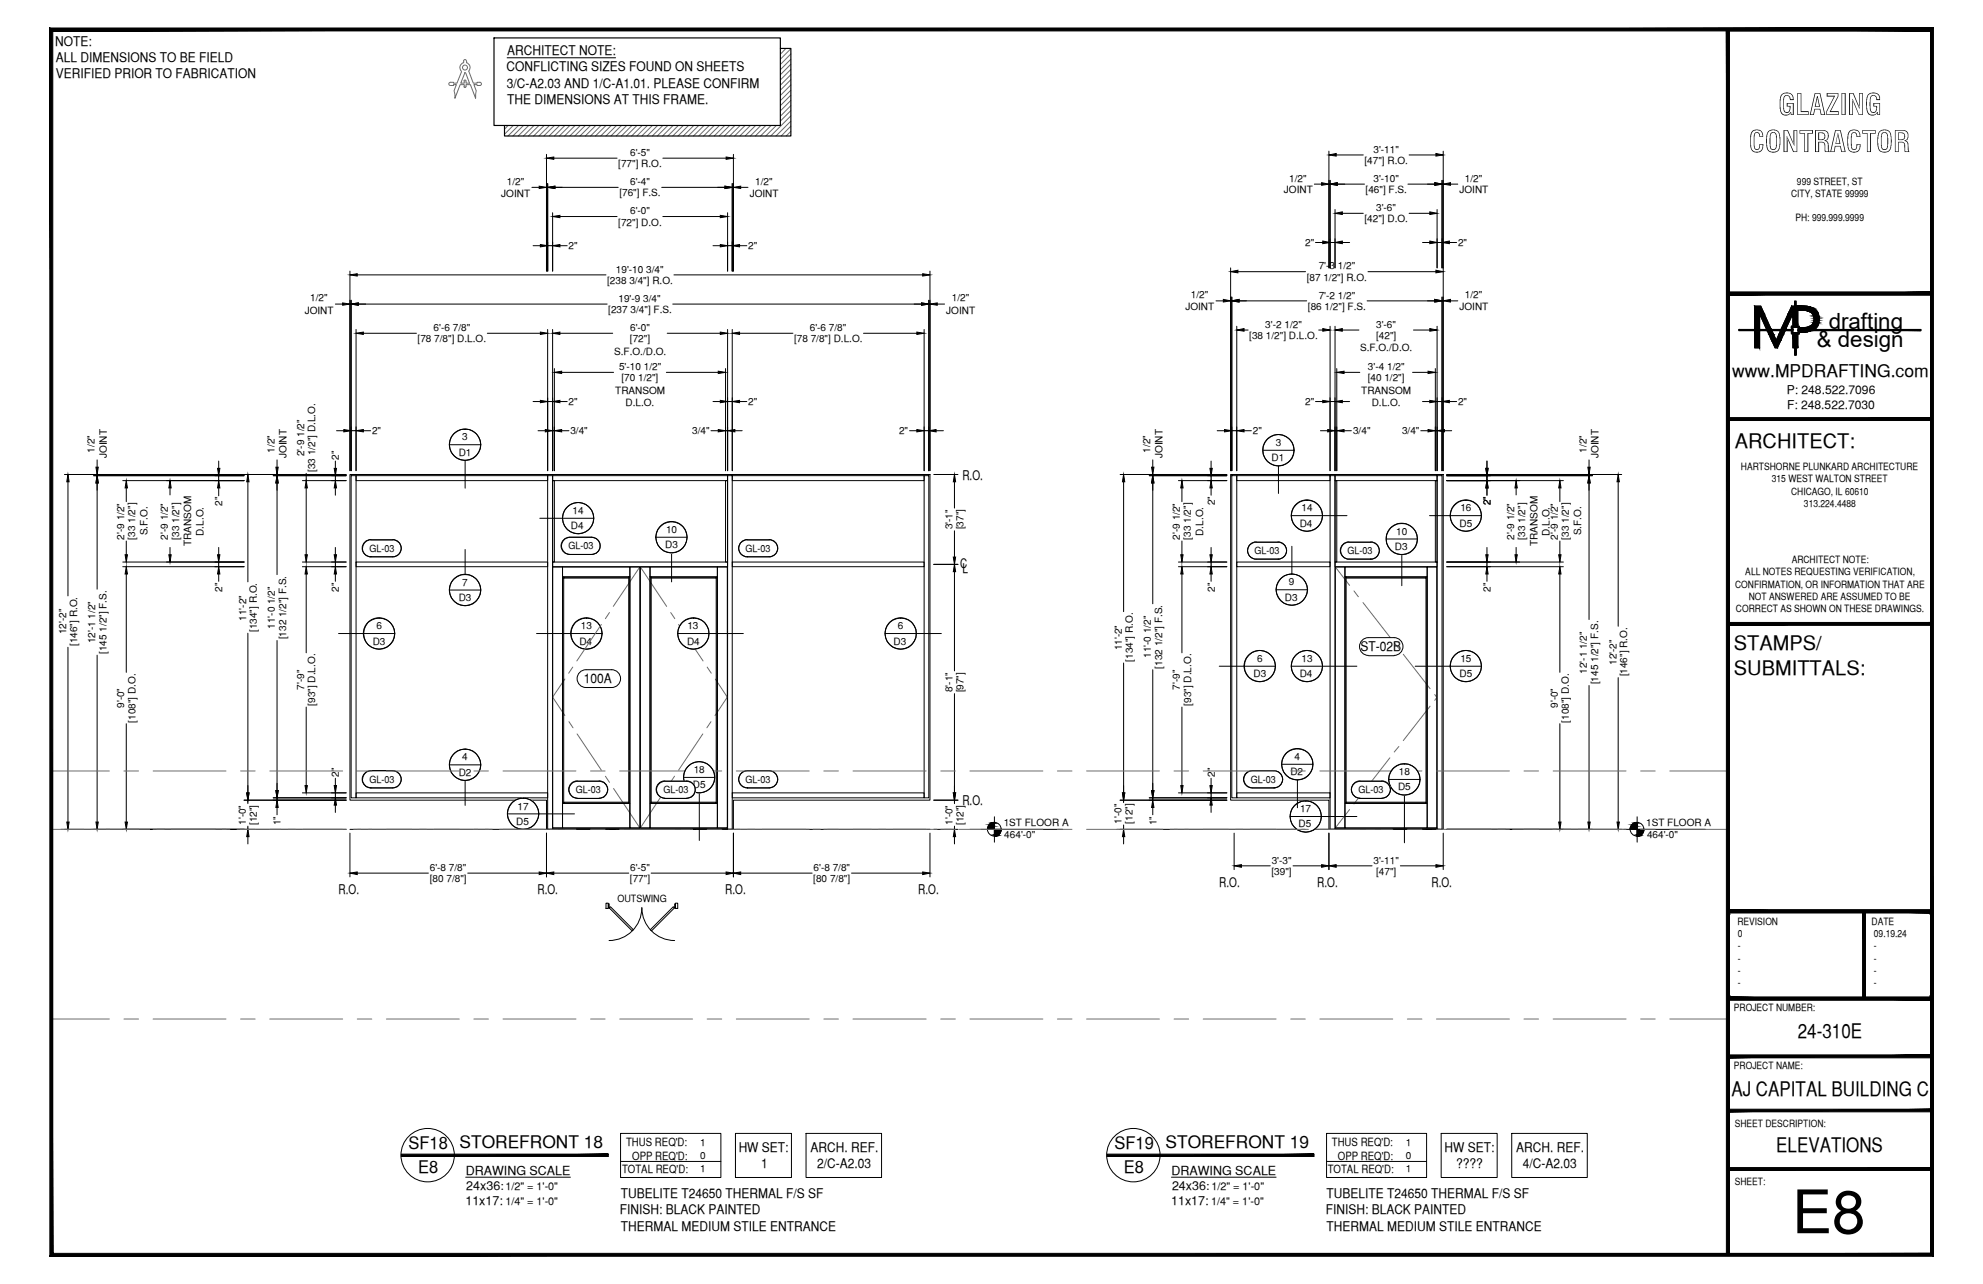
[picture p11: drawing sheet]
<svg xmlns="http://www.w3.org/2000/svg" width="432mm" height="279mm" viewBox="0 0 432 279" stroke-linecap="round" stroke-linejoin="round" font-family="sans-serif">
<defs><g id="words">
<text font-size="13.1" x="390.2" y="268.4">E8</text>
<g font-size="6.3">
<text x="387.2" y="25">GLAZING</text>
<text x="380.8" y="33.1">CONTRACTOR</text>
</g>
<g font-size="4.9">
<text x="398.2" y="71.5">drafting</text>
<text x="395.6" y="75.5">&amp; design</text>
</g>
<g font-size="4.4">
<text x="377.8" y="97.5">ARCHITECT:</text>
<text x="377.6" y="141.5">STAMPS/</text>
<text x="377.6" y="146.9">SUBMITTALS:</text>
<text x="391.5" y="225.8">24-310E</text>
<text x="377" y="238.5">AJ CAPITAL BUILDING C</text>
<text x="386.8" y="250.7">ELEVATIONS</text>
</g>
<g font-size="3.8">
<text x="377.2" y="82">www.MPDRAFTING.com</text>
<text x="89" y="250">SF18 STOREFRONT 18</text>
<text x="242.7" y="250">SF19 STOREFRONT 19</text>
<text x="91.1" y="255.3">E8</text>
<text x="244.7" y="255.3">E8</text>
</g>
<g font-size="2.9">
<text x="12" y="9.9">NOTE:</text>
<text x="110.4" y="11.9">ARCHITECT NOTE:</text>
<text x="12.1" y="17.1">VERIFIED PRIOR TO FABRICATION</text>
<text x="12.2" y="13.5">ALL DIMENSIONS TO BE FIELD</text>
<text x="110.3" y="15.5">CONFLICTING SIZES FOUND ON SHEETS</text>
<text x="110.4" y="19.1">3/C-A2.03 AND 1/C-A1.01. PLEASE CONFIRM</text>
<text x="110.4" y="22.7">THE DIMENSIONS AT THIS FRAME.</text>
<text x="209.5" y="104.4">R.O.</text>
<text x="209.1" y="123.6">C</text>
<text x="209.6" y="124.7">L</text>
<text x="296.2" y="141.7">ST-02B</text>
<text x="127.1" y="148.7">100A</text>
<text x="209.5" y="175.3">R.O.</text>
<text x="73.7" y="194.5">R.O.</text>
<text x="117" y="194.5">R.O.</text>
<text x="157.9" y="194.5">R.O.</text>
<text x="200" y="194.5">R.O.</text>
<text x="265.5" y="192.9">R.O.</text>
<text x="286.8" y="192.9">R.O.</text>
<text x="311.7" y="192.9">R.O.</text>
<text x="160.8" y="250.6">HW SET:</text>
<text x="176.5" y="250.6">ARCH. REF.</text>
<text x="314.5" y="250.6">HW SET:</text>
<text x="330.1" y="250.6">ARCH. REF.</text>
<text x="165.7" y="254.1">1</text>
<text x="177.9" y="254.1">2/C-A2.03</text>
<text x="317.1" y="254.1">????</text>
<text x="331.6" y="254.1">4/C-A2.03</text>
<text x="135.2" y="260.7">TUBELITE T24650 THERMAL F/S SF</text>
<text x="288.9" y="260.7">TUBELITE T24650 THERMAL F/S SF</text>
<text x="135" y="264.2">FINISH: BLACK PAINTED</text>
<text x="135.2" y="267.8">THERMAL MEDIUM STILE ENTRANCE</text>
<text x="288.7" y="264.2">FINISH: BLACK PAINTED</text>
<text x="288.9" y="267.8">THERMAL MEDIUM STILE ENTRANCE</text>
</g>
<g font-size="2.7">
<text x="101.4" y="255.6">DRAWING SCALE</text>
<text x="255.1" y="255.6">DRAWING SCALE</text>
<text x="101.3" y="262.2">11x17:</text>
<text x="101.5" y="258.9">24x36:</text>
<text x="255" y="262.2">11x17:</text>
<text x="255.2" y="258.9">24x36:</text>
</g>
<g font-size="2.6">
<text x="389.1" y="85.8">P: 248.522.7096</text>
<text x="389.1" y="89">F: 248.522.7030</text>
</g>
<g font-size="2.5">
<text x="136.3" y="249.4">THUS REQ'D:</text>
<text x="290" y="249.4">THUS REQ'D:</text>
<text x="135.4" y="255.2">TOTAL REQ'D:</text>
<text x="137.7" y="252.3">OPP REQ'D:</text>
<text x="289.1" y="255.2">TOTAL REQ'D:</text>
<text x="291.3" y="252.3">OPP REQ'D:</text>
</g>
<g font-size="2.4">
<text x="110" y="259">1/2&quot; = 1'-0&quot;</text>
<text x="110" y="262.2">1/4&quot; = 1'-0&quot;</text>
<text x="263.7" y="262.2">1/4&quot; = 1'-0&quot;</text>
<text x="263.8" y="259">1/2&quot; = 1'-0&quot;</text>
</g>
<g font-size="2.2">
<text x="137.2" y="34">6'-5&quot;</text>
<text x="297.1" y="35.7">[47&quot;] R.O.</text>
<text x="299.1" y="33.2">3'-11&quot;</text>
<text x="110.4" y="40.2">1/2&quot;</text>
<text x="134.6" y="36.4">[77&quot;] R.O.</text>
<text x="137.2" y="40.3">6'-4&quot;</text>
<text x="164.5" y="40.2">1/2&quot;</text>
<text x="280.7" y="39.5">1/2&quot;</text>
<text x="299.1" y="39.6">3'-10&quot;</text>
<text x="319" y="39.5">1/2&quot;</text>
<text x="391.3" y="40.2">999 STREET, ST</text>
<text x="109.2" y="42.9">JOINT</text>
<text x="134.9" y="42.7">[76&quot;] F.S.</text>
<text x="137.2" y="46.7">6'-0&quot;</text>
<text x="163.3" y="42.9">JOINT</text>
<text x="279.6" y="42.1">JOINT</text>
<text x="297.4" y="42">[46&quot;] F.S.</text>
<text x="299.7" y="45.9">3'-6&quot;</text>
<text x="317.8" y="42.1">JOINT</text>
<text x="390" y="42.9">CITY, STATE 99999</text>
<text x="134.6" y="49.1">[72&quot;] D.O.</text>
<text x="284.2" y="53.5">2&quot;</text>
<text x="297.1" y="48.4">[42&quot;] D.O.</text>
<text x="317.5" y="53.5">2&quot;</text>
<text x="391" y="48.2">PH: 999.999.9999</text>
<text x="123.8" y="54.2">2&quot;</text>
<text x="134.1" y="59.4">19'-10 3/4&quot;</text>
<text x="162.9" y="54.2">2&quot;</text>
<text x="287.1" y="58.6">7'-3 1/2&quot;</text>
<text x="67.6" y="65.6">1/2&quot;</text>
<text x="132.2" y="61.8">[238 3/4&quot;] R.O.</text>
<text x="134.7" y="65.7">19'-9 3/4&quot;</text>
<text x="207.3" y="65.6">1/2&quot;</text>
<text x="259.3" y="64.9">1/2&quot;</text>
<text x="284.5" y="61.1">[87 1/2&quot;] R.O.</text>
<text x="287.1" y="65">7'-2 1/2&quot;</text>
<text x="319" y="64.9">1/2&quot;</text>
<text x="66.4" y="68.3">JOINT</text>
<text x="132.5" y="68.1">[237 3/4&quot;] F.S.</text>
<text x="206.1" y="68.3">JOINT</text>
<text x="258.1" y="67.5">JOINT</text>
<text x="275.5" y="71.3">3'-2 1/2&quot;</text>
<text x="284.8" y="67.4">[86 1/2&quot;] F.S.</text>
<text x="299.7" y="71.3">3'-6&quot;</text>
<text x="317.8" y="67.5">JOINT</text>
<text x="90.9" y="74.5">[78 7/8&quot;] D.L.O.</text>
<text x="94.4" y="72.1">6'-6 7/8&quot;</text>
<text x="133.7" y="77.2">S.F.O./D.O.</text>
<text x="137.2" y="74.5">[72&quot;]</text>
<text x="137.2" y="72.1">6'-0&quot;</text>
<text x="172.9" y="74.5">[78 7/8&quot;] D.L.O.</text>
<text x="176.3" y="72.1">6'-6 7/8&quot;</text>
<text x="272" y="73.8">[38 1/2&quot;] D.L.O.</text>
<text x="296.2" y="76.5">S.F.O./D.O.</text>
<text x="299.7" y="73.8">[42&quot;]</text>
<text x="134.8" y="80.6">5'-10 1/2&quot;</text>
<text x="135.3" y="83">[70 1/2&quot;]</text>
<text x="297.8" y="83">[40 1/2&quot;]</text>
<text x="297.9" y="80.6">3'-4 1/2&quot;</text>
<text x="123.8" y="88.1">2&quot;</text>
<text x="134" y="85.7">TRANSOM</text>
<text x="136.2" y="88.3">D.L.O.</text>
<text x="162.9" y="88.1">2&quot;</text>
<text x="284.2" y="88.1">2&quot;</text>
<text x="296.4" y="85.7">TRANSOM</text>
<text x="298.7" y="88.3">D.L.O.</text>
<text x="317.5" y="88.1">2&quot;</text>
<text x="81" y="94.5">2&quot;</text>
<text x="100.6" y="95.8">3</text>
<text x="124.2" y="94.5">3/4&quot;</text>
<text x="150.7" y="94.5">3/4&quot;</text>
<text x="195.8" y="94.5">2&quot;</text>
<text x="272.8" y="94.5">2&quot;</text>
<text x="294.6" y="94.5">3/4&quot;</text>
<text x="305.3" y="94.5">3/4&quot;</text>
<text x="20.6" y="98.5" transform="rotate(-90 20.6 98.5)">1/2&quot;</text>
<text x="23.2" y="99.7" transform="rotate(-90 23.2 99.7)">JOINT</text>
<text x="59.8" y="98.5" transform="rotate(-90 59.8 98.5)">1/2&quot;</text>
<text x="62.4" y="99.7" transform="rotate(-90 62.4 99.7)">JOINT</text>
<text x="66.2" y="99.3" transform="rotate(-90 66.2 99.3)">2'-9 1/2&quot;</text>
<text x="73.8" y="100" transform="rotate(-90 73.8 100)">2&quot;</text>
<text x="99.9" y="99.1">D1</text>
<text x="250.4" y="98.5" transform="rotate(-90 250.4 98.5)">1/2&quot;</text>
<text x="253.1" y="99.7" transform="rotate(-90 253.1 99.7)">JOINT</text>
<text x="276.9" y="100.3">D1</text>
<text x="277.8" y="97">3</text>
<text x="345.4" y="98.5" transform="rotate(-90 345.4 98.5)">1/2&quot;</text>
<text x="348.1" y="99.7" transform="rotate(-90 348.1 99.7)">JOINT</text>
<text x="68.6" y="102.7" transform="rotate(-90 68.6 102.7)">[33 1/2&quot;] D.L.O.</text>
<text x="379.1" y="102.3">HARTSHORNE PLUNKARD ARCHITECTURE</text>
<text x="385.8" y="105">315 WEST WALTON STREET</text>
<text x="390" y="107.6">CHICAGO, IL 60610</text>
<text x="48.4" y="110.1" transform="rotate(-90 48.4 110.1)">2&quot;</text>
<text x="124.7" y="111.8">14</text>
<text x="264.5" y="110" transform="rotate(-90 264.5 110)">2&quot;</text>
<text x="283.4" y="111.3">14</text>
<text x="318" y="111.3">16</text>
<text x="324.5" y="110" transform="rotate(-90 324.5 110)">2&quot;</text>
<text x="392.8" y="110.3">313.224.4488</text>
<text x="27.1" y="117.4" transform="rotate(-90 27.1 117.4)">2'-9 1/2&quot;</text>
<text x="29.5" y="117.4" transform="rotate(-90 29.5 117.4)">[33 1/2&quot;]</text>
<text x="32.1" y="116.5" transform="rotate(-90 32.1 116.5)">S.F.O.</text>
<text x="36.6" y="117.4" transform="rotate(-90 36.6 117.4)">2'-9 1/2&quot;</text>
<text x="39" y="117.4" transform="rotate(-90 39 117.4)">[33 1/2&quot;]</text>
<text x="41.7" y="118.8" transform="rotate(-90 41.7 118.8)">TRANSOM</text>
<text x="44.3" y="116.6" transform="rotate(-90 44.3 116.6)">D.L.O.</text>
<text x="123.8" y="119.6">GL-03</text>
<text x="124.3" y="115.1">D4</text>
<text x="144.8" y="119.3">D3</text>
<text x="145" y="116">10</text>
<text x="207.4" y="115.2" transform="rotate(-90 207.4 115.2)">3'-1&quot;</text>
<text x="209.8" y="115.2" transform="rotate(-90 209.8 115.2)">[37&quot;]</text>
<text x="256.9" y="117.4" transform="rotate(-90 256.9 117.4)">2'-9 1/2&quot;</text>
<text x="259.3" y="117.4" transform="rotate(-90 259.3 117.4)">[33 1/2&quot;]</text>
<text x="262" y="116.6" transform="rotate(-90 262 116.6)">D.L.O.</text>
<text x="283" y="114.6">D4</text>
<text x="303.7" y="119.6">D3</text>
<text x="304" y="116.3">10</text>
<text x="317.8" y="114.6">D5</text>
<text x="329.7" y="117.4" transform="rotate(-90 329.7 117.4)">2'-9 1/2&quot;</text>
<text x="332.1" y="117.4" transform="rotate(-90 332.1 117.4)">[33 1/2&quot;]</text>
<text x="334.8" y="118.8" transform="rotate(-90 334.8 118.8)">TRANSOM</text>
<text x="337.4" y="116.6" transform="rotate(-90 337.4 116.6)">D.L.O.</text>
<text x="339.2" y="117.4" transform="rotate(-90 339.2 117.4)">2'-9 1/2&quot;</text>
<text x="341.6" y="117.4" transform="rotate(-90 341.6 117.4)">[33 1/2&quot;]</text>
<text x="344.3" y="116.5" transform="rotate(-90 344.3 116.5)">S.F.O.</text>
<text x="80.5" y="120.1">GL-03</text>
<text x="162.4" y="120.1">GL-03</text>
<text x="273.2" y="120.6">GL-03</text>
<text x="293.4" y="120.6">GL-03</text>
<text x="380" y="125.2">ALL NOTES REQUESTING VERIFICATION,</text>
<text x="390.1" y="122.6">ARCHITECT NOTE:</text>
<text x="48.4" y="128.8" transform="rotate(-90 48.4 128.8)">2&quot;</text>
<text x="73.8" y="128.8" transform="rotate(-90 73.8 128.8)">2&quot;</text>
<text x="99.9" y="130.7">D3</text>
<text x="100.6" y="127.4">7</text>
<text x="264.5" y="128.8" transform="rotate(-90 264.5 128.8)">2&quot;</text>
<text x="279.8" y="130.7">D3</text>
<text x="280.7" y="127.4">9</text>
<text x="324.5" y="128.8" transform="rotate(-90 324.5 128.8)">2&quot;</text>
<text x="377.8" y="127.9">CONFIRMATION, OR INFORMATION THAT ARE</text>
<text x="380.8" y="130.6">NOT ANSWERED ARE ASSUMED TO BE</text>
<text x="53.6" y="135.1" transform="rotate(-90 53.6 135.1)">11'-2&quot;</text>
<text x="55.9" y="137.5" transform="rotate(-90 55.9 137.5)">[134&quot;] R.O.</text>
<text x="59.9" y="136.8" transform="rotate(-90 59.9 136.8)">11'-0 1/2&quot;</text>
<text x="82" y="136.9">6</text>
<text x="126.5" y="136.9">13</text>
<text x="149.7" y="136.9">13</text>
<text x="195.5" y="136.9">6</text>
<text x="378" y="133.2">CORRECT AS SHOWN ON THESE DRAWINGS.</text>
<text x="14.4" y="138" transform="rotate(-90 14.4 138)">12'-2&quot;</text>
<text x="16.8" y="140.6" transform="rotate(-90 16.8 140.6)">[146&quot;] R.O.</text>
<text x="20.7" y="140" transform="rotate(-90 20.7 140)">12'-1 1/2&quot;</text>
<text x="23.2" y="142.3" transform="rotate(-90 23.2 142.3)">[145 1/2&quot;] F.S.</text>
<text x="62.3" y="139.1" transform="rotate(-90 62.3 139.1)">[132 1/2&quot;] F.S.</text>
<text x="81.2" y="140.3">D3</text>
<text x="126.2" y="140.3">D4</text>
<text x="149.6" y="140.3">D4</text>
<text x="194.6" y="140.3">D3</text>
<text x="244.3" y="141.5" transform="rotate(-90 244.3 141.5)">11'-2&quot;</text>
<text x="250.6" y="143.2" transform="rotate(-90 250.6 143.2)">11'-0 1/2&quot;</text>
<text x="246.7" y="144" transform="rotate(-90 246.7 144)">[134&quot;] R.O.</text>
<text x="253" y="145.5" transform="rotate(-90 253 145.5)">[132 1/2&quot;] F.S.</text>
<text x="273" y="147.3">D3</text>
<text x="273.7" y="144">6</text>
<text x="283" y="147.3">D4</text>
<text x="283.4" y="144">13</text>
<text x="317.8" y="147.3">D5</text>
<text x="318" y="144">15</text>
<text x="345.6" y="146.6" transform="rotate(-90 345.6 146.6)">12'-1 1/2&quot;</text>
<text x="348" y="148.9" transform="rotate(-90 348 148.9)">[145 1/2&quot;] F.S.</text>
<text x="352" y="144.7" transform="rotate(-90 352 144.7)">12'-2&quot;</text>
<text x="354.3" y="147.2" transform="rotate(-90 354.3 147.2)">[146&quot;] R.O.</text>
<text x="27.1" y="154.1" transform="rotate(-90 27.1 154.1)">9'-0&quot;</text>
<text x="66.2" y="150.1" transform="rotate(-90 66.2 150.1)">7'-9&quot;</text>
<text x="68.6" y="153.5" transform="rotate(-90 68.6 153.5)">[93&quot;] D.L.O.</text>
<text x="207.4" y="150.6" transform="rotate(-90 207.4 150.6)">8'-1&quot;</text>
<text x="209.8" y="150.7" transform="rotate(-90 209.8 150.7)">[97&quot;]</text>
<text x="256.9" y="150.1" transform="rotate(-90 256.9 150.1)">7'-9&quot;</text>
<text x="259.4" y="153.5" transform="rotate(-90 259.4 153.5)">[93&quot;] D.L.O.</text>
<text x="339.2" y="154.1" transform="rotate(-90 339.2 154.1)">9'-0&quot;</text>
<text x="29.5" y="157.2" transform="rotate(-90 29.5 157.2)">[108&quot;] D.O.</text>
<text x="341.6" y="157.2" transform="rotate(-90 341.6 157.2)">[108&quot;] D.O.</text>
<text x="100.6" y="165.5">4</text>
<text x="281.9" y="165.4">4</text>
<text x="73.8" y="169" transform="rotate(-90 73.8 169)">2&quot;</text>
<text x="80.5" y="170.4">GL-03</text>
<text x="99.9" y="168.8">D2</text>
<text x="125.4" y="172.7">GL-03</text>
<text x="144.5" y="172.7">GL-03</text>
<text x="150.9" y="171.5">D5</text>
<text x="151.1" y="168.2">18</text>
<text x="162.4" y="170.4">GL-03</text>
<text x="264.5" y="169" transform="rotate(-90 264.5 169)">2&quot;</text>
<text x="272.4" y="170.4">GL-03</text>
<text x="281" y="168.7">D2</text>
<text x="295.8" y="172.7">GL-03</text>
<text x="304.4" y="172">D5</text>
<text x="304.6" y="168.7">18</text>
<text x="53.5" y="179.5" transform="rotate(-90 53.5 179.5)">1'-0&quot;</text>
<text x="55.9" y="179.5" transform="rotate(-90 55.9 179.5)">[12&quot;]</text>
<text x="61.1" y="179.6" transform="rotate(-90 61.1 179.6)">1&quot;</text>
<text x="112.4" y="179.5">D5</text>
<text x="112.7" y="176.1">17</text>
<text x="207.4" y="179.5" transform="rotate(-90 207.4 179.5)">1'-0&quot;</text>
<text x="209.8" y="179.5" transform="rotate(-90 209.8 179.5)">[12&quot;]</text>
<text x="218.6" y="179.8">1ST FLOOR A</text>
<text x="244.2" y="179.3" transform="rotate(-90 244.2 179.3)">1'-0&quot;</text>
<text x="246.6" y="179.3" transform="rotate(-90 246.6 179.3)">[12&quot;]</text>
<text x="251.8" y="179.6" transform="rotate(-90 251.8 179.6)">1&quot;</text>
<text x="283.1" y="176.7">17</text>
<text x="358.5" y="179.8">1ST FLOOR A</text>
<text x="218.7" y="182.4">464'-0&quot;</text>
<text x="282.8" y="180">D5</text>
<text x="358.6" y="182.4">464'-0&quot;</text>
<text x="93.6" y="189.5">6'-8 7/8&quot;</text>
<text x="137.2" y="189.5">6'-5&quot;</text>
<text x="177.2" y="189.5">6'-8 7/8&quot;</text>
<text x="276.9" y="190.4">[39&quot;]</text>
<text x="276.9" y="188">3'-3&quot;</text>
<text x="299.1" y="188">3'-11&quot;</text>
<text x="299.7" y="190.4">[47&quot;]</text>
<text x="93.6" y="192">[80 7/8&quot;]</text>
<text x="134.4" y="196.3">OUTSWING</text>
<text x="137.2" y="192">[77&quot;]</text>
<text x="177.1" y="192">[80 7/8&quot;]</text>
<text x="378.3" y="201.3">REVISION</text>
<text x="378.4" y="204">0</text>
<text x="407.5" y="201.3">DATE</text>
<text x="408" y="204">09.19.24</text>
<text x="378.4" y="206.6">-</text>
<text x="378.4" y="209.2">-</text>
<text x="408" y="206.6">-</text>
<text x="408" y="209.2">-</text>
<text x="378.4" y="211.9">-</text>
<text x="378.4" y="214.5">-</text>
<text x="408" y="211.9">-</text>
<text x="408" y="214.5">-</text>
<text x="377.6" y="219.9">PROJECT NUMBER:</text>
<text x="377.6" y="232.5">PROJECT NAME:</text>
<text x="377.8" y="245.2">SHEET DESCRIPTION:</text>
<text x="152.5" y="249.3">1</text>
<text x="306.1" y="249.3">1</text>
<text x="152.5" y="252.2">0</text>
<text x="152.5" y="255">1</text>
<text x="306.1" y="252.2">0</text>
<text x="306.1" y="255">1</text>
<text x="377.8" y="257.9">SHEET:</text>
</g>
</g></defs>
<!-- layer: COMPONENTS -->
<g fill="none" stroke="#000" stroke-width=".22">
<path d="M76.5 103.5h1v70.1h-1zM77.5 103.5h41.8v1.1h-41.8zM119.3 103.5h1v77h-1zM120.3 103.5h38.1v1.1h-38.1zM158.4 103.5h1v77h-1zM159.4 103.5h41.8v1.1h-41.8zM201.2 103.5h1v70.1h-1zM268.2 103.5h1.1v70.1h-1.1zM269.3 103.5h20.3v1.1h-20.3zM289.6 103.5h1.1v77h-1.1zM290.7 103.5h22.2v1.1h-22.2zM312.9 103.5h1.1v77h-1.1z"/>
<path d="M77.5 122.3h41.8v1h-41.8zM120.3 122.3h38.1v1h-38.1zM159.4 122.3h41.8v1h-41.8zM269.3 122.3h20.3v1h-20.3zM290.7 122.3h22.2v1h-22.2zM77.5 172.5h41.8v1.1h-41.8zM159.4 172.5h41.8v1.1h-41.8zM269.3 172.5h20.3v1.1h-20.3z"/>
</g>
<!-- layer: ROUGH OPENING -->
<path d="M76.2 103.3h126.3v70.8h-42.8v6.4h-40.7v-6.4h-42.8zM268 103.3h46.3v77.2h-24.9v-6.4h-21.4z" fill="none" stroke="#000" stroke-width=".22"/>
<!-- layer: DIM -->
<g fill="none" stroke="#000" stroke-width=".22">
<path d="M119 33.6v25.4M119.3 39.9v19.1M120.6 34.4h13.8M144.3 34.4h13.8M159.4 39.9v19.1M159.7 33.6v25.4M289.4 32.9v25.4M289.6 39.2v19.1M291 33.7h5.9M306.8 33.7h5.9M314 39.2v19.1M314.3 32.9v69.5"/>
<path d="M76.2 59v43.4M77.8 59.8h54.2M115.8 40.8h1.6M116.1 53.5h1.6M119 40.8h.3M119.3 53.5h1M120.3 46.3v12.7M120.8 40.8h13.8M121.9 53.5h1.6M121.9 47.1h12.5M144.1 40.8h13.8M144.3 47.1h12.5"/>
<path d="M146.7 59.8h54.2M155.3 53.5h1.5M158.4 53.5h1M158.4 46.3v12.7M159.4 40.8h.3M161 53.5h1.6M161.3 40.8h1.6M202.5 59v43.4M268 58.3v44.1M269.6 59.1h14.7M286.2 40.1h1.6M286.4 52.8h1.6"/>
<path d="M289.4 40.1h.2M289.6 52.8h1.1M290.7 45.6v12.7M291.2 40.1h5.9M292.3 52.8h1.6M292.3 46.4h4.6M297.9 59.1h14.8M306.6 40.1h5.8M306.8 46.4h4.5M309.8 52.8h1.5M312.9 45.6v12.7M312.9 52.8h1.1"/>
<path d="M314 40.1h.3M315.6 52.8h1.6M315.8 40.1h1.6M73 66.2h1.6M76.2 66.2h.3M76.5 65.3v37.1M77.5 71.7v30.7M78 66.2h54.2M79.1 72.5h11.6M106.1 72.5h11.6M119.3 71.7v30.7M120.3 71.7v30.7"/>
<path d="M121.9 72.5h11.5M145.3 72.5h11.5M146.5 66.2h54.2M158.4 71.7v30.7M159.4 71.7v30.7M161 72.5h11.7M188 72.5h11.6M201.2 71.7v30.7M202.2 65.3v37.1M202.2 66.2h.3M204.1 66.2h1.6M264.8 65.5h1.6"/>
<path d="M268 65.5h.2M268.2 64.6v37.8M269.3 71v31.4M269.8 65.5h14.7M270.9 71.8h.9M287.1 71.8h.9M289.6 71v31.4M290.7 71v31.4M292.3 71.8h3.6M297.7 65.5h14.7M307.8 71.8h3.5M312.9 71v31.4"/>
<path d="M314 64.6v37.8M314 65.5h.3M315.8 65.5h1.6M73.3 93.7h1.6M76.5 93.7h1M79.1 93.7h1.6M116.1 87.4h1.6M117.2 93.7h1.5M119.3 87.4h1M120.3 93.7h.4M120.7 80.2v22.2M121.9 87.4h1.6"/>
<path d="M122.3 93.7h1.6M122.3 81h11.3M145.1 81h11.3M154.8 93.7h1.6M155.3 87.4h1.5M158 93.7h.4M158 80.2v22.2M158.4 87.4h1M160 93.7h1.6M161 87.4h1.6M198.1 93.7h1.5M201.2 93.7h1"/>
<path d="M203.8 93.7h1.6M265 93.7h1.6M268.2 93.7h1.1M270.9 93.7h1.6M286.4 87.4h1.6M287.5 93.7h1.6M289.6 87.4h1.1M290.7 93.7h.4M291.1 80.2v22.2M292.3 87.4h1.6M292.7 93.7h1.6M292.7 81h3.4"/>
<path d="M307.6 81h3.4M309.4 93.7h1.6M309.8 87.4h1.5M312.5 93.7h.4M312.5 80.2v22.2M312.9 87.4h1.1M314.5 93.7h1.6M315.6 87.4h1.6M14 103.3h61.4M14.8 104.8v24.9M20.4 103.5h32.7M21.1 100.1v1.6"/>
<path d="M21.1 103.3v.2M21.1 105.1v23.1M26.7 104.6h26.4M27.5 106.2v3M27.5 117.7v3M37 106.2v1.5M37 119.1v1.6M47.6 100.3v1.6M47.6 103.5v1.1M47.6 106.2v1.7M47.6 119.1v1.6M54 104.8v21.8"/>
<path d="M59.5 103.5h15.9M60.3 100.1v1.6M60.3 103.3v.2M60.3 105.1v19.9M65.8 104.6h9.6M66.7 103v1.6M66.7 106.2v14.5M73 100.3v1.6M73 103.5v1.1M73 106.2v1.6M73 119.1v1.6M203.3 103.3h5.3"/>
<path d="M207.8 104.8v5.8M207.8 115.5v5.7M243.9 103.3h23.2M244.7 104.8v28.3M250.3 103.5h16.8M251 100.1v1.6M251 103.3v.2M251 105.1v26.3M256.6 104.6h10.5M257.4 106.2v3M257.4 117.7v3M263.7 100.3v1.6"/>
<path d="M263.7 103.5v1.1M263.7 106.2v1.6M263.7 119.1v1.6M315 103.3h38.1M315 103.5h31.8M315 104.6h25.4M323.8 100.3v1.6M323.8 103.5v1.1M323.8 106.2v1.6M323.8 119.1v1.6M330.1 106.2v1.5M330.1 119.1v1.6"/>
<path d="M339.7 106.2v3M339.7 117.7v3M346 100.1v1.6M346 103.3v.2M346 105.1v29.7M352.4 104.8v31.5M26.7 123.3h26.4M26.7 122.3h26.4M27.5 124.9v21.4M47.6 122.3v1M47.6 124.9v1.6M54 137.8v34.7"/>
<path d="M60.3 139.4v32.6M65.8 123.3h9.6M65.8 122.3h9.6M66.7 124.9v17.1M73 122.3v1M73 124.9v1.6M203.3 122.8h5.3M207.8 124.4v21.6M256.6 123.3h10.5M256.6 122.3h10.5M257.4 124.9v17.1M263.7 122.3v1"/>
<path d="M263.7 124.9v1.6M315 123.3h25.4M315 122.3h25.4M323.8 122.3v1M323.8 124.9v1.6M339.7 124.9v21.4M14.8 140.8v38.1M21.1 142.6v36.3M27.5 157.5v21.4M66.7 153.9v17M207.8 150.9v21.6M244.7 144.3v28.2"/>
<path d="M251 145.7v26.3M257.4 153.9v17M339.7 157.5v21.4M346 149.2v29.7M352.4 147.4v31.5M53.1 174.1h22.3M54 174.1v.8M54 179.8v.7M59.5 173.6h15.9M60.3 173.6v.5M60.3 175.7v1.6M65.8 172.5h9.6"/>
<path d="M73 169.4v1.5M73 172.5v1.1M73 175.2v1.6M203.3 174.1h5.3M207.8 174.1v.8M207.8 179.8v.7M243.9 174.1h23.2M244.7 174.1v.5M244.7 179.5v1M250.3 173.6h16.8M251 173.6v.5M251 175.7v1.6"/>
<path d="M256.6 172.5h10.5M263.7 169.4v1.5M263.7 172.5v1.1M263.7 175.2v1.6M14 180.5h61.4M54 182.1v1.5M76.2 181.3v9.5M77.8 190h15.5M101.9 190h15.5M119 181.3v9.5M120.6 190h16.3M141.8 190h16.3"/>
<path d="M159.7 181.3v9.5M161.3 190h15.5M185.4 190h15.5M202.5 181.3v9.5M203.3 180.5h5.3M207.8 182.1v1.5M243.9 180.5h69.5M244.7 182.1v1.5M268.7 181.3v7.9M270.3 188.4h6.3M281.6 188.4h6.2M289.4 181.3v7.9"/>
<path d="M291 188.4h7.8M304.9 188.4h7.8M314.3 181.3v7.9M315 180.5h38.1"/>
</g>
<g fill="#000" stroke="#000" stroke-width=".22">
<path d="M119 34.4l1.6-.2v.5zM158.1 34.2l1.6 .2-1.6 .3zM287.8 39.8l1.6 .3-1.6 .2zM289.4 33.7l1.6-.3v.6zM289.6 40.1l1.6-.3v.5zM312.4 39.8l1.6 .3-1.6 .2zM312.7 33.4l1.6 .3-1.6 .3zM314.3 40.1l1.5-.3v.5zM76.2 59.8l1.6-.2v.5zM117.4 40.5l1.6 .3-1.6 .2zM117.7 53.2l1.6 .3-1.6 .2zM119.3 40.8l1.5-.3v.5z"/>
<path d="M120.3 53.5l1.6-.3v.5zM120.3 47.1l1.6-.2v.5zM156.8 46.9l1.6 .2-1.6 .3zM156.8 53.2l1.6 .3-1.6 .2zM157.9 40.5l1.5 .3-1.5 .2zM159.4 53.5l1.6-.3v.5zM159.7 40.8l1.6-.3v.5zM200.9 59.6l1.6 .2-1.6 .3zM268 59.1l1.6-.3v.6zM288 52.5l1.6 .3-1.6 .2zM290.7 46.4l1.6-.3v.6zM290.7 52.8l1.6-.3v.5z"/>
<path d="M311.3 52.5l1.6 .3-1.6 .2zM311.3 46.1l1.6 .3-1.6 .3zM312.7 58.8l1.6 .3-1.6 .3zM314 52.8l1.6-.3v.5zM74.6 65.9l1.6 .3-1.6 .2zM76.5 66.2l1.5-.3v.5zM77.5 72.5l1.6-.2v.5zM117.7 72.3l1.6 .2-1.6 .3zM120.3 72.5l1.6-.2v.5zM156.8 72.3l1.6 .2-1.6 .3zM159.4 72.5l1.6-.2v.5zM199.6 72.3l1.6 .2-1.6 .3z"/>
<path d="M200.7 65.9l1.5 .3-1.5 .2zM202.5 66.2l1.6-.3v.5zM266.4 65.2l1.6 .3-1.6 .2zM268.2 65.5l1.6-.3v.5zM269.3 71.8l1.6-.3v.6zM288 71.5l1.6 .3-1.6 .3zM290.7 71.8l1.6-.3v.6zM311.3 71.5l1.6 .3-1.6 .3zM312.4 65.2l1.6 .3-1.6 .2zM314.3 65.5l1.5-.3v.5zM74.9 93.5l1.6 .2-1.6 .3zM77.5 93.7l1.6-.2v.5z"/>
<path d="M117.7 87.1l1.6 .3-1.6 .2zM118.7 93.5l1.6 .2-1.6 .3zM120.3 87.4l1.6-.3v.5zM120.7 81l1.6-.2v.5zM120.7 93.7l1.6-.2v.5zM156.4 80.8l1.6 .2-1.6 .3zM156.4 93.5l1.6 .2-1.6 .3zM156.8 87.1l1.6 .3-1.6 .2zM158.4 93.7l1.6-.2v.5zM159.4 87.4l1.6-.3v.5zM199.6 93.5l1.6 .2-1.6 .3zM202.2 93.7l1.6-.2v.5z"/>
<path d="M266.6 93.5l1.6 .2-1.6 .3zM269.3 93.7l1.6-.2v.5zM288 87.1l1.6 .3-1.6 .2zM289.1 93.5l1.6 .2-1.6 .3zM290.7 87.4l1.6-.3v.5zM291.1 81l1.6-.2v.5zM291.1 93.7l1.6-.2v.5zM311 80.8l1.5 .2-1.5 .3zM311 93.5l1.5 .2-1.5 .3zM311.3 87.1l1.6 .3-1.6 .2zM312.9 93.7l1.6-.2v.5zM314 87.4l1.6-.3v.5z"/>
<path d="M14.8 103.3l.2 1.5h-.5zM21.1 103.5l.3 1.6h-.5zM20.9 101.7h.5l-.3 1.6zM27.5 104.6l.2 1.6h-.5zM37 104.6l.3 1.6h-.5zM47.4 101.9h.5l-.3 1.6zM47.6 104.6l.3 1.6h-.5zM54 103.3l.2 1.5h-.5zM60.3 103.5l.3 1.6h-.5zM60.1 101.7h.5l-.3 1.6zM66.7 104.6l.2 1.6h-.5zM73 104.6l.3 1.6h-.5z"/>
<path d="M72.8 101.9h.5l-.3 1.6zM207.8 103.3l.3 1.5h-.5zM244.7 103.3l.2 1.5h-.5zM251 103.5l.3 1.6h-.5zM250.8 101.7h.5l-.3 1.6zM257.4 104.6l.2 1.6h-.5zM263.5 101.9h.5l-.3 1.6zM263.7 104.6l.3 1.6h-.5zM323.5 101.9h.5l-.2 1.6zM323.8 104.6l.2 1.6h-.5zM330.1 104.6l.3 1.6h-.5zM339.7 104.6l.2 1.6h-.5z"/>
<path d="M346 103.5l.3 1.6h-.5zM345.8 101.7h.5l-.3 1.6zM352.4 103.3l.2 1.5h-.5zM27.5 123.3l.2 1.6h-.5zM27.2 120.7h.5l-.2 1.6zM36.8 120.7h.5l-.3 1.6zM47.4 120.7h.5l-.3 1.6zM47.6 123.3l.3 1.6h-.5zM66.7 123.3l.2 1.6h-.5zM66.4 120.7h.5l-.2 1.6zM72.8 120.7h.5l-.3 1.6zM73 123.3l.3 1.6h-.5z"/>
<path d="M207.8 122.8l.3 1.6h-.5zM207.6 121.2h.5l-.3 1.6zM257.4 123.3l.2 1.6h-.5zM257.1 120.7h.5l-.2 1.6zM263.5 120.7h.5l-.3 1.6zM263.7 123.3l.3 1.6h-.5zM323.5 120.7h.5l-.2 1.6zM323.8 123.3l.2 1.6h-.5zM329.9 120.7h.5l-.3 1.6zM339.7 123.3l.2 1.6h-.5zM339.4 120.7h.5l-.2 1.6zM14.5 178.9h.5l-.2 1.6z"/>
<path d="M20.9 178.9h.5l-.3 1.6zM27.2 178.9h.5l-.2 1.6zM53.7 172.5h.5l-.2 1.6zM60.1 172h.5l-.3 1.6zM60.3 174.1l.3 1.6h-.5zM66.4 170.9h.5l-.2 1.6zM73 173.6l.3 1.6h-.5zM72.8 170.9h.5l-.3 1.6zM207.6 172.5h.5l-.3 1.6zM244.4 172.5h.5l-.2 1.6zM250.8 172h.5l-.3 1.6zM251 174.1l.3 1.6h-.5z"/>
<path d="M257.1 170.9h.5l-.2 1.6zM263.7 173.6l.3 1.6h-.5zM263.5 170.9h.5l-.3 1.6zM339.4 178.9h.5l-.2 1.6zM345.8 178.9h.5l-.3 1.6zM352.1 178.9h.5l-.2 1.6zM54 180.5l.2 1.6h-.5zM76.2 190l1.6-.3v.6zM117.4 189.7l1.6 .3-1.6 .3zM119 190l1.6-.3v.6zM158.1 189.7l1.6 .3-1.6 .3zM159.7 190l1.6-.3v.6z"/>
<path d="M200.9 189.7l1.6 .3-1.6 .3zM207.8 180.5l.3 1.6h-.5zM244.7 180.5l.2 1.6h-.5zM268.7 188.4l1.6-.2v.5zM287.8 188.2l1.6 .2-1.6 .3zM289.4 188.4l1.6-.2v.5zM312.7 188.2l1.6 .2-1.6 .3z"/>
</g>
<!-- layer: SYMBOLS -->
<g fill="none" stroke="#fff" stroke-width=".22">
<path d="M101.3 93.4l.9 .1M278.4 94.6l-.9 .1M85.5 117.5h-5h5.4M125.9 109.3l-.9 .2M128.8 116.9l-5 .1h5.4M146.2 113.5l.9 .2M167.5 117.5h-5.1h5.4M273.2 118h5.4h-5M284.6 108.8l-.9 .2M293.4 118h5.4h-5M305.2 113.9l-.8 .1M319.2 108.8l.9 .2"/>
<path d="M80.5 121.2h5.4h-5.1h4.7M82.5 134.5l.9 .1M101.3 125l.9 .1M123.8 120.6h5.4h-5.1h4.7M127.7 134.5l-.9 .1M151 134.5l.9 .1M162.4 121.2h5.4h-5h4.7M196.2 134.5l-.9 .1M273.6 121.7h4.7h-5.1h5.4M281.3 124.9l-.9 .1M293.8 121.7h4.7h-5.1h5.4M274.3 141.5l.9 .2"/>
<path d="M284.6 141.5l-.9 .2M319.2 141.5l.9 .2M80.5 171.4h5.4h-5.1h4.7M85.5 167.7l-5 .1h5.4M101.3 163l.9 .1M113.9 173.7l-.9 .1M125.4 173.7h5.4h-5.1h4.8M130.5 170l-5.1 .1h5.4M144.5 173.7h5.4h-5.1h4.7M149.5 170l-5 .1h5.4M152.3 165.7l.8 .2M162.4 171.4h5.4h-5h4.7"/>
<path d="M167.5 167.7l-5.1 .1h5.4M272.7 167.7l5.1 .1h-5.4M277.8 171.4h-5.4h5h-4.7M282.5 162.9l-.9 .2M284.4 174.3l-.9 .1M295.8 173.7h5.4h-5h4.7M300.9 170l-5.1 .1h5.4M305.8 166.2l.9 .1"/>
</g>
<g fill="#fff" stroke="#fff" stroke-width=".22">
<path d="M79.8 168l.7-.2h5.4zM79.8 168h6.6l-.5-.2zM79.8 168h6.6l-7 .4zM79.4 168.4h7.5l-.5-.4zM79.4 168.4h7.5l-7.8 .6zM79.1 169h8.1l-.3-.6zM79.1 169h8.1l-8.3 .6zM78.9 169.6h8.5l-.2-.6zM78.9 169.6h8.5l-8.4 .6zM79 170.2h8.2l.2-.6zM79 170.2h8.2l-7.8 .6zM79.4 170.8h7.5l.3-.6zM79.4 170.8h7.5l-7.1 .4zM79.8 171.2h6.7l.4-.4zM79.8 171.2h6.7l-6 .2zM80.5 171.4h5.4l.6-.2z"/>
<path d="M161.8 168l.6-.2h5.4zM161.8 168h6.6l-.6-.2zM161.3 168.4l.5-.4h6.6zM161.3 168.4h7.6l-.5-.4zM161.3 168.4h7.6l-7.9 .6zM161 169h8.2l-.3-.6zM161 169h8.2l-8.4 .6zM160.8 169.6h8.6l-.2-.6zM160.8 169.6h8.6l-8.4 .6zM161 170.2h8.2l.2-.6zM161 170.2h8.2l-7.9 .6zM161.3 170.8h7.6l.3-.6zM161.3 170.8h7.6l-7.1 .4zM161.8 171.2h6.6l.5-.4zM161.8 171.2h6.6l-6 .2zM162.4 171.4h5.4l.6-.2z"/>
<path d="M80.9 140.8l1.6 .5zM80.9 140.8l2.5 .4-.9 .1zM80.1 140.3l.8 .5 2.5 .4zM80.1 140.3l4.2 .5-.9 .4zM79.6 139.6l.5 .7 4.2 .5zM79.6 139.6l5.4 .7-.7 .5zM79.3 138.7l.3 .9 5.4 .7zM79.3 138.7l6.2 .9-.5 .7zM79.2 137.9l.1 .8 6.2 .9zM79.2 137.9l6.7 .8-.4 .9zM79.3 137l-.1 .9 6.7 .8zM79.3 137l6.7 .9-.1 .8zM79.6 136.2l-.3 .8 6.7 .9zM79.6 136.2l6.3 .8 .1 .9zM80.1 135.4l-.5 .8 6.3 .8zM80.1 135.4l5.4 .8 .4 .8zM80.1 135.4l5.4 .8-4.6-1.3zM80.9 134.9l4.1 .5 .5 .8zM80.9 134.9l4.1 .5-3.3-.8zM81.7 134.6l2.6 .3 .7 .5zM81.7 134.6l2.6 .3-1.8-.4zM82.5 134.5l1.8 .4z"/>
<path d="M196.2 141.3l1.7-.5zM195.3 141.2l.9 .1 1.7-.5zM195.3 141.2l3.3-.9-.7 .5zM194.4 140.8l.9 .4 3.3-.9zM194.4 140.8l4.7-1.2-.5 .7zM193.7 140.3l.7 .5 4.7-1.2zM193.7 140.3l5.8-1.6-.4 .9zM193.2 139.6l.5 .7 5.8-1.6zM193.2 139.6l6.3-1.7v.8zM192.8 138.7l.4 .9 6.3-1.7zM192.8 138.7l6.7-1.7v.9zM192.7 137.9l.1 .8 6.7-1.7zM192.7 137.9l6.4-1.7 .4 .8zM192.8 137l-.1 .9 6.4-1.7zM192.8 137l5.8-1.6 .5 .8zM193.2 136.2l-.4 .8 5.8-1.6zM193.2 136.2l4.7-1.3 .7 .5zM193.7 135.4l-.5 .8 4.7-1.3zM193.7 135.4l3.3-.8 .9 .3zM193.7 135.4l3.3-.8-2.6 .3zM194.4 134.9l1.8-.4 .8 .1zM194.4 134.9l1.8-.4z"/>
<path d="M99.6 99.8l1.7 .4zM99.6 99.8l2.6 .3-.9 .1zM98.9 99.2l.7 .6 2.6 .3zM98.9 99.2l4.1 .6-.8 .3zM98.3 98.5l.6 .7 4.1 .6zM98.3 98.5l5.4 .7-.7 .6zM98 97.7l.3 .8 5.4 .7zM98 97.7l6.2 .8-.5 .7zM97.9 96.8l.1 .9 6.2 .8zM97.9 96.8l6.7 .9-.4 .8zM98 95.9l-.1 .9 6.7 .9zM98 95.9l6.7 .9-.1 .9zM98.3 95.1l-.3 .8 6.7 .9zM98.3 95.1l6.3 .8 .1 .9zM98.9 94.4l-.6 .7 6.3 .8zM98.9 94.4l5.3 .7 .4 .8zM98.9 94.4l5.3 .7-4.6-1.2zM99.6 93.9l4.1 .5 .5 .7zM99.6 93.9l4.1 .5-3.3-.9zM100.4 93.5l2.6 .4 .7 .5zM100.4 93.5l2.6 .4-1.7-.5zM101.3 93.4l.9 .1 .8 .4z"/>
<path d="M99.6 169.4l.8 .3 .9 .2zM99.6 169.4l2.6 .3-.9 .2zM98.9 168.8l.7 .6 2.6 .3zM98.9 168.8l4.1 .6-.8 .3zM98.3 168.1l.6 .7 4.1 .6zM98.3 168.1l5.4 .7-.7 .6zM98 167.3l.3 .8 5.4 .7zM98 167.3l6.2 .8-.5 .7zM97.9 166.4l.1 .9 6.2 .8zM97.9 166.4l6.7 .9-.4 .8zM98 165.5l-.1 .9 6.7 .9zM98 165.5l6.7 .9-.1 .9zM98.3 164.7l-.3 .8 6.7 .9zM98.3 164.7l6.3 .8 .1 .9zM98.9 164l-.6 .7 6.3 .8zM98.9 164l5.3 .7 .4 .8zM98.9 164l5.3 .7-4.6-1.3zM99.6 163.4l4.1 .6 .5 .7zM99.6 163.4l4.1 .6-3.3-.9zM100.4 163.1l2.6 .3 .7 .6zM100.4 163.1l2.6 .3-1.7-.4zM101.3 163l1.7 .4z"/>
<path d="M79.8 117.7l.7-.2h5.4zM79.8 117.7h6.6l-.5-.2zM79.4 118.1l.4-.4h6.6zM79.4 118.1h7.5l-.5-.4zM79.4 118.1h7.5l-7.8 .6zM79.1 118.7h8.1l-.3-.6zM79.1 118.7h8.1l-8.3 .6zM78.9 119.3h8.5l-.2-.6zM78.9 119.3h8.5l-8.4 .7zM79 120h8.2l.2-.7zM79 120h8.2l-7.8 .5zM79.4 120.5h7.5l.3-.5zM79.4 120.5h7.5l-7.1 .4zM79.8 120.9h6.7l.4-.4zM79.8 120.9h6.7l-6 .3zM80.5 121.2h5.4l.6-.3z"/>
<path d="M161.8 117.7l.6-.2h5.4zM161.8 117.7h6.6l-.6-.2zM161.3 118.1l.5-.4h6.6zM161.3 118.1h7.6l-.5-.4zM161.3 118.1h7.6l-7.9 .6zM161 118.7h8.2l-.3-.6zM161 118.7h8.2l-8.4 .6zM160.8 119.3h8.6l-.2-.6zM160.8 119.3h8.6l-8.4 .7zM161 120h8.2l.2-.7zM161 120h8.2l-7.9 .5zM161.3 120.5h7.6l.3-.5zM161.3 120.5h7.6l-7.1 .4zM161.8 120.9h6.6l.5-.4zM161.8 120.9h6.6l-6 .3zM162.4 121.2h5.4l.6-.3z"/>
<path d="M99.6 131.4l1.7 .4zM99.6 131.4l2.6 .3-.9 .1zM98.9 130.8l.7 .6 2.6 .3zM98.9 130.8l4.1 .6-.8 .3zM98.3 130.1l.6 .7 4.1 .6zM98.3 130.1l5.4 .7-.7 .6zM98 129.3l.3 .8 5.4 .7zM98 129.3l6.2 .8-.5 .7zM97.9 128.4l.1 .9 6.2 .8zM97.9 128.4l6.7 .9-.4 .8zM98 127.5l-.1 .9 6.7 .9zM98 127.5l6.7 .9-.1 .9zM98.3 126.7l-.3 .8 6.7 .9zM98.3 126.7l6.3 .8 .1 .9zM98.9 126l-.6 .7 6.3 .8zM98.9 126l5.3 .7 .4 .8zM98.9 126l5.3 .7-4.6-1.2zM99.6 125.5l4.1 .5 .5 .7zM99.6 125.5l4.1 .5-3.3-.9zM100.4 125.1l2.6 .4 .7 .5zM100.4 125.1l2.6 .4-1.7-.5zM101.3 125l.9 .1 .8 .4z"/>
<path d="M123.2 117.2l.6-.2h5.4zM123.2 117.2h6.6l-.6-.2zM122.7 117.6l.5-.4h6.6zM122.7 117.6h7.6l-.5-.4zM122.7 117.6h7.6l-7.9 .6zM122.4 118.2h8.2l-.3-.6zM122.4 118.2h8.2l-8.4 .6zM122.2 118.8h8.5l-.1-.6zM122.2 118.8h8.5l-8.3 .6zM122.4 119.4h8.2l.1-.6zM122.4 119.4h8.2l-7.9 .6zM122.7 120h7.6l.3-.6zM122.7 120h7.6l-7.1 .4zM123.2 120.4h6.6l.5-.4zM123.2 120.4h6.6l-6 .2zM123.8 120.6h5.4l.6-.2z"/>
<path d="M144.5 119.9l1.7 .4zM144.5 119.9l2.6 .3-.9 .1zM143.8 119.3l.7 .6 2.6 .3zM143.8 119.3l4.1 .6-.8 .3zM143.3 118.6l.5 .7 4.1 .6zM143.3 118.6l5.4 .7-.8 .6zM142.9 117.8l.4 .8 5.4 .7zM142.9 117.8l6.3 .8-.5 .7zM142.8 116.9l.1 .9 6.3 .8zM142.8 116.9l6.7 .9-.3 .8zM142.9 116.1l-.1 .8 6.7 .9zM142.9 116.1l6.7 .8-.1 .9zM143.3 115.3l-.4 .8 6.7 .8zM143.3 115.3l6.2 .8 .1 .8zM143.8 114.6l-.5 .7 6.2 .8zM143.8 114.6l5.4 .7 .3 .8zM143.8 114.6l5.4 .7-4.7-1.3zM144.5 114l4.2 .6 .5 .7zM144.5 114l4.2 .6-3.3-.9zM145.4 113.7l2.5 .3 .8 .6zM145.4 113.7l2.5 .3-1.7-.5zM146.2 113.5l1.7 .5z"/>
<path d="M127.7 141.3l1.7-.5zM126.8 141.2l.9 .1 1.7-.5zM126.8 141.2l3.3-.9-.7 .5zM126 140.8l.8 .4 3.3-.9zM126 140.8l4.7-1.2-.6 .7zM125.3 140.3l.7 .5 4.7-1.2zM125.3 140.3l5.7-1.6-.3 .9zM124.8 139.6l.5 .7 5.7-1.6zM124.8 139.6l6.3-1.7-.1 .8zM124.5 138.7l.3 .9 6.3-1.7zM124.5 138.7l6.5-1.7 .1 .9zM124.3 137.9l.2 .8 6.5-1.7zM124.3 137.9l6.4-1.7 .3 .8zM124.5 137l-.2 .9 6.4-1.7zM124.5 137l5.6-1.6 .6 .8zM124.8 136.2l-.3 .8 5.6-1.6zM124.8 136.2l4.6-1.3 .7 .5zM125.3 135.4l-.5 .8 4.6-1.3zM125.3 135.4l3.3-.8 .8 .3zM125.3 135.4l3.3-.8-2.6 .3zM126 134.9l1.7-.4 .9 .1zM126 134.9l1.7-.4z"/>
<path d="M125.9 116.1l1.7-.4zM125 116l.9 .1 1.7-.4zM125 116l3.3-.8-.7 .5zM124.2 115.7l.8 .3 3.3-.8zM124.2 115.7l4.6-1.3-.5 .8zM123.5 115.2l.7 .5 4.6-1.3zM123.5 115.2l5.7-1.5-.4 .7zM122.9 114.4l.6 .8 5.7-1.5zM122.9 114.4l6.4-1.6-.1 .9zM122.6 113.7l.3 .7 6.4-1.6zM122.6 113.7l6.6-1.8 .1 .9zM122.5 112.8l.1 .9 6.6-1.8zM122.5 112.8l6.3-1.7 .4 .8zM122.6 111.9l-.1 .9 6.3-1.7zM122.6 111.9l5.7-1.5 .5 .7zM122.9 111.1l-.3 .8 5.7-1.5zM122.9 111.1l4.7-1.3 .7 .6zM123.5 110.4l-.6 .7 4.7-1.3zM123.5 110.4l3.2-.9 .9 .3zM123.5 110.4l3.2-.9-2.5 .3zM124.2 109.8l1.7-.5 .8 .2zM124.2 109.8l1.7-.5z"/>
<path d="M113.9 180.5l1.7-.5zM113 180.3l.9 .2 1.7-.5zM113 180.3l3.3-.8-.7 .5zM112.2 180l.8 .3 3.3-.8zM112.2 180l4.6-1.2-.5 .7zM111.5 179.5l.7 .5 4.6-1.2zM111.5 179.5l5.7-1.6-.4 .9zM111 178.8l.5 .7 5.7-1.6zM111 178.8l6.3-1.7-.1 .8zM110.6 177.9l.4 .9 6.3-1.7zM110.6 177.9l6.6-1.7 .1 .9zM110.5 177.1l.1 .8 6.6-1.7zM110.5 177.1l6.3-1.7 .4 .8zM110.6 176.2l-.1 .9 6.3-1.7zM110.6 176.2l5.7-1.5 .5 .7zM111 175.4l-.4 .8 5.7-1.5zM111 175.4l4.6-1.3 .7 .6zM111.5 174.7l-.5 .7 4.6-1.3zM111.5 174.7l3.3-.9 .8 .3zM111.5 174.7l3.3-.9-2.6 .3zM112.2 174.1l1.7-.4 .9 .1zM112.2 174.1l1.7-.4z"/>
<path d="M284.6 148.3l1.7-.4zM283.7 148.2l.9 .1 1.7-.4zM283.7 148.2l3.3-.8-.7 .5zM282.9 147.9l.8 .3 3.3-.8zM282.9 147.9l4.6-1.3-.5 .8zM282.2 147.4l.7 .5 4.6-1.3zM282.2 147.4l5.6-1.5-.3 .7zM281.6 146.6l.6 .8 5.6-1.5zM281.6 146.6l6.4-1.6-.2 .9zM281.3 145.9l.3 .7 6.4-1.6zM281.3 145.9l6.5-1.8 .2 .9zM281.2 145l.1 .9 6.5-1.8zM281.2 145l6.3-1.7 .3 .8zM281.3 144.1l-.1 .9 6.3-1.7zM281.3 144.1l5.7-1.5 .5 .7zM281.6 143.3l-.3 .8 5.7-1.5zM281.6 143.3l4.7-1.3 .7 .6zM282.2 142.6l-.6 .7 4.7-1.3zM282.2 142.6l3.3-.9 .8 .3zM282.2 142.6l3.3-.9-2.6 .3zM282.9 142l1.7-.5 .9 .2zM282.9 142l1.7-.5z"/>
<path d="M278.4 101.4l1.7-.5-.8 .4zM277.5 101.3l.9 .1 1.7-.5zM277.5 101.3l3.3-.9-.7 .5zM276.7 100.9l.8 .4 3.3-.9zM276.7 100.9l4.7-1.2-.6 .7zM276 100.4l.7 .5 4.7-1.2zM276 100.4l5.7-1.5-.3 .8zM275.5 99.7l.5 .7 5.7-1.5zM275.5 99.7l6.3-1.7-.1 .9zM275.1 98.9l.4 .8 6.3-1.7zM275.1 98.9l6.6-1.8 .1 .9zM275 98l.1 .9 6.6-1.8zM275 98l6.4-1.7 .3 .8zM275.1 97.1l-.1 .9 6.4-1.7zM275.1 97.1l5.7-1.5 .6 .7zM275.5 96.3l-.4 .8 5.7-1.5zM275.5 96.3l4.6-1.2 .7 .5zM276 95.6l-.5 .7 4.6-1.2zM276 95.6l3.3-.9 .8 .4zM276 95.6l3.3-.9-2.6 .4zM276.7 95.1l1.7-.5 .9 .1zM276.7 95.1l1.7-.5-.9 .1z"/>
<path d="M317.5 115.2l1.7 .4zM317.5 115.2l2.6 .3-.9 .1zM316.8 114.6l.7 .6 2.6 .3zM316.8 114.6l4.1 .6-.8 .3zM316.2 113.9l.6 .7 4.1 .6zM316.2 113.9l5.4 .7-.7 .6zM315.9 113.1l.3 .8 5.4 .7zM315.9 113.1l6.2 .8-.5 .7zM315.8 112.2l.1 .9 6.2 .8zM315.8 112.2l6.7 .9-.4 .8zM315.9 111.4l-.1 .8 6.7 .9zM315.9 111.4l6.7 .8-.1 .9zM316.2 110.6l-.3 .8 6.7 .8zM316.2 110.6l6.3 .8 .1 .8zM316.8 109.9l-.6 .7 6.3 .8zM316.8 109.9l5.3 .7 .4 .8zM316.8 109.9l5.3 .7-4.6-1.3zM317.5 109.3l4.1 .6 .5 .7zM317.5 109.3l4.1 .6-3.3-.9zM318.3 109l2.6 .3 .7 .6zM318.3 109l2.6 .3-1.7-.5zM319.2 108.8l1.7 .5z"/>
<path d="M284.6 115.6l1.7-.4zM283.7 115.5l.9 .1 1.7-.4zM283.7 115.5l3.3-.9-.7 .6zM282.9 115.2l.8 .3 3.3-.9zM282.9 115.2l4.6-1.3-.5 .7zM282.2 114.6l.7 .6 4.6-1.3zM282.2 114.6l5.6-1.5-.3 .8zM281.6 113.9l.6 .7 5.6-1.5zM281.6 113.9l6.4-1.7-.2 .9zM281.3 113.1l.3 .8 6.4-1.7zM281.3 113.1l6.5-1.7 .2 .8zM281.2 112.2l.1 .9 6.5-1.7zM281.2 112.2l6.3-1.6 .3 .8zM281.3 111.4l-.1 .8 6.3-1.6zM281.3 111.4l5.7-1.5 .5 .7zM281.6 110.6l-.3 .8 5.7-1.5zM281.6 110.6l4.7-1.3 .7 .6zM282.2 109.9l-.6 .7 4.7-1.3zM282.2 109.9l3.3-.9 .8 .3zM282.2 109.9l3.3-.9-2.6 .3zM282.9 109.3l1.7-.5 .9 .2zM282.9 109.3l1.7-.5z"/>
<path d="M305.2 120.7l1.8-.4zM304.4 120.6l.8 .1 1.8-.4zM304.4 120.6l3.3-.9-.7 .6zM303.5 120.3l.9 .3 3.3-.9zM303.5 120.3l4.7-1.3-.5 .7zM302.8 119.7l.7 .6 4.7-1.3zM302.8 119.7l5.7-1.5-.3 .8zM302.3 119l.5 .7 5.7-1.5zM302.3 119l6.4-1.7-.2 .9zM301.9 118.2l.4 .8 6.4-1.7zM301.9 118.2l6.6-1.8 .2 .9zM301.9 117.3v.9l6.6-1.8zM301.9 117.3l6.3-1.7 .3 .8zM301.9 116.4v.9l6.3-1.7zM301.9 116.4l5.8-1.5 .5 .7zM302.3 115.6l-.4 .8 5.8-1.5zM302.3 115.6l4.7-1.2 .7 .5zM302.8 114.9l-.5 .7 4.7-1.2zM302.8 114.9l3.3-.9 .9 .4zM302.8 114.9l3.3-.9-2.6 .4zM303.5 114.4l1.7-.5 .9 .1zM303.5 114.4l1.7-.5-.8 .1z"/>
<path d="M317.5 147.9l1.7 .4zM317.5 147.9l2.6 .3-.9 .1zM316.8 147.4l.7 .5 2.6 .3zM316.8 147.4l4.1 .5-.8 .3zM316.2 146.6l.6 .8 4.1 .5zM316.2 146.6l5.4 .8-.7 .5zM315.9 145.9l.3 .7 5.4 .8zM315.9 145.9l6.2 .7-.5 .8zM315.8 145l.1 .9 6.2 .7zM315.8 145l6.7 .9-.4 .7zM315.9 144.1l-.1 .9 6.7 .9zM315.9 144.1l6.7 .9-.1 .9zM316.2 143.3l-.3 .8 6.7 .9zM316.2 143.3l6.3 .8 .1 .9zM316.8 142.6l-.6 .7 6.3 .8zM316.8 142.6l5.3 .7 .4 .8zM316.8 142.6l5.3 .7-4.6-1.3zM317.5 142l4.1 .6 .5 .7zM317.5 142l4.1 .6-3.3-.9zM318.3 141.7l2.6 .3 .7 .6zM318.3 141.7l2.6 .3-1.7-.5zM319.2 141.5l1.7 .5z"/>
<path d="M284.4 181.1l1.6-.4zM283.5 181l.9 .1 1.6-.4zM283.5 181l3.2-.9-.7 .6zM282.6 180.7l.9 .3 3.2-.9zM282.6 180.7l4.7-1.3-.6 .7zM281.9 180.1l.7 .6 4.7-1.3zM281.9 180.1l5.7-1.5-.3 .8zM281.4 179.4l.5 .7 5.7-1.5zM281.4 179.4l6.3-1.7-.1 .9zM281.1 178.6l.3 .8 6.3-1.7zM281.1 178.6l6.5-1.8 .1 .9zM280.9 177.7l.2 .9 6.5-1.8zM280.9 177.7l6.4-1.7 .3 .8zM281.1 176.8l-.2 .9 6.4-1.7zM281.1 176.8l5.6-1.5 .6 .7zM281.4 176l-.3 .8 5.6-1.5zM281.4 176l4.6-1.2 .7 .5zM281.9 175.3l-.5 .7 4.6-1.2zM281.9 175.3l3.3-.9 .8 .4zM281.9 175.3l3.3-.9-2.6 .4zM282.6 174.8l1.8-.5 .8 .1zM282.6 174.8l1.8-.5-.9 .1z"/>
<path d="M293.4 118l6.1 .2-.7-.2zM292.8 118.2l.6-.2 6.1 .2zM292.8 118.2l7.1 .4-.4-.4zM292.4 118.6l.4-.4 7.1 .4zM292.4 118.6l7.8 .6-.3-.6zM292.4 118.6l7.8 .6h-8.2zM292 119.2l8.4 .6-.2-.6zM292 119.2l8.4 .6h-8.5zM291.9 119.8l8.3 .7 .2-.7zM291.9 119.8l8.3 .7h-8.2zM292 120.5l7.9 .5 .3-.5zM292 120.5l7.9 .5h-7.5zM292.4 121l7.1 .4 .4-.4zM292.4 121l7.1 .4h-6.7zM292.8 121.4l6 .3 .7-.3zM292.8 121.4l6 .3h-5.4z"/>
<path d="M272.4 167.8l6 .2-.6-.2zM271.8 168l.6-.2 6 .2zM271.8 168l7.1 .4-.5-.4zM271.3 168.4l.5-.4 7.1 .4zM271.3 168.4l7.9 .6-.3-.6zM271.3 168.4l7.9 .6h-8.2zM271 169l8.3 .6-.1-.6zM271 169l8.3 .6h-8.5zM270.8 169.6l8.4 .6 .1-.6zM270.8 169.6l8.4 .6h-8.2zM271 170.2l7.9 .6 .3-.6zM271 170.2l7.9 .6h-7.6zM271.3 170.8l7.1 .4 .5-.4zM271.3 170.8l7.1 .4h-6.6zM271.8 171.2l6 .2 .6-.2zM271.8 171.2l6 .2h-5.4z"/>
<path d="M273.2 118l6 .2-.6-.2zM272.6 118.2l.6-.2 6 .2zM272.6 118.2l7.1 .4-.5-.4zM272.1 118.6l.5-.4 7.1 .4zM272.1 118.6l7.9 .6-.3-.6zM272.1 118.6l7.9 .6h-8.2zM271.8 119.2l8.4 .6-.2-.6zM271.8 119.2l8.4 .6h-8.5zM271.7 119.8l8.3 .7 .2-.7zM271.7 119.8l8.3 .7h-8.2zM271.8 120.5l7.9 .5 .3-.5zM271.8 120.5l7.9 .5h-7.6zM272.1 121l7.1 .4 .5-.4zM272.1 121l7.1 .4h-6.6zM272.6 121.4l6 .3 .6-.3zM272.6 121.4l6 .3h-5.4z"/>
<path d="M272.7 147.9l1.6 .4zM272.7 147.9l2.5 .3-.9 .1zM272 147.4l.7 .5 2.5 .3zM272 147.4l4 .5-.8 .3zM271.4 146.6l.6 .8 4 .5zM271.4 146.6l5.3 .8-.7 .5zM271.1 145.9l.3 .7 5.3 .8zM271.1 145.9l6.2 .7-.6 .8zM271 145l.1 .9 6.2 .7zM271 145l6.6 .9-.3 .7zM271.1 144.1l-.1 .9 6.6 .9zM271.1 144.1l6.6 .9-.1 .9zM271.4 143.3l-.3 .8 6.6 .9zM271.4 143.3l6.2 .8 .1 .9zM272 142.6l-.6 .7 6.2 .8zM272 142.6l5.3 .7 .3 .8zM272 142.6l5.3 .7-4.6-1.3zM272.7 142l4 .6 .6 .7zM272.7 142l4 .6-3.2-.9zM273.5 141.7l2.5 .3 .7 .6zM273.5 141.7l2.5 .3-1.7-.5zM274.3 141.5l1.7 .5z"/>
<path d="M282.5 169.7l1.7-.4zM281.6 169.6l.9 .1 1.7-.4zM281.6 169.6l3.3-.9-.7 .6zM280.8 169.3l.8 .3 3.3-.9zM280.8 169.3l4.6-1.3-.5 .7zM280.1 168.7l.7 .6 4.6-1.3zM280.1 168.7l5.7-1.5-.4 .8zM279.5 168l.6 .7 5.7-1.5zM279.5 168l6.4-1.7-.1 .9zM279.2 167.2l.3 .8 6.4-1.7zM279.2 167.2l6.6-1.8 .1 .9zM279.1 166.3l.1 .9 6.6-1.8zM279.1 166.3l6.3-1.6 .4 .7zM279.2 165.4l-.1 .9 6.3-1.6zM279.2 165.4l5.7-1.5 .5 .8zM279.5 164.7l-.3 .7 5.7-1.5zM279.5 164.7l4.7-1.3 .7 .5zM280.1 163.9l-.6 .8 4.7-1.3zM280.1 163.9l3.3-.8 .8 .3zM280.1 163.9l3.3-.8-2.6 .3zM280.8 163.4l1.7-.5 .9 .2zM280.8 163.4l1.7-.5z"/>
<path d="M281.3 131.7l1.7-.4zM280.4 131.6l.9 .1 1.7-.4zM280.4 131.6l3.3-.9-.7 .6zM279.6 131.3l.8 .3 3.3-.9zM279.6 131.3l4.6-1.3-.5 .7zM278.9 130.7l.7 .6 4.6-1.3zM278.9 130.7l5.7-1.5-.4 .8zM278.4 130l.5 .7 5.7-1.5zM278.4 130l6.3-1.7-.1 .9zM278 129.2l.4 .8 6.3-1.7zM278 129.2l6.6-1.8 .1 .9zM277.9 128.3l.1 .9 6.6-1.8zM277.9 128.3l6.3-1.7 .4 .8zM278 127.4l-.1 .9 6.3-1.7zM278 127.4l5.7-1.5 .5 .7zM278.4 126.6l-.4 .8 5.7-1.5zM278.4 126.6l4.6-1.3 .7 .6zM278.9 125.9l-.5 .7 4.6-1.3zM278.9 125.9l3.3-.9 .8 .3zM278.9 125.9l3.3-.9-2.6 .3zM279.6 125.3l1.7-.4 .9 .1zM279.6 125.3l1.7-.4z"/>
<path d="M149.3 140.8l1.7 .5zM149.3 140.8l2.6 .4-.9 .1zM148.6 140.3l.7 .5 2.6 .4zM148.6 140.3l4.1 .5-.8 .4zM148 139.6l.6 .7 4.1 .5zM148 139.6l5.4 .7-.7 .5zM147.7 138.7l.3 .9 5.4 .7zM147.7 138.7l6.2 .9-.5 .7zM147.6 137.9l.1 .8 6.2 .9zM147.6 137.9l6.7 .8-.4 .9zM147.7 137l-.1 .9 6.7 .8zM147.7 137l6.7 .9-.1 .8zM148 136.2l-.3 .8 6.7 .9zM148 136.2l6.3 .8 .1 .9zM148.6 135.4l-.6 .8 6.3 .8zM148.6 135.4l5.3 .8 .4 .8zM148.6 135.4l5.3 .8-4.6-1.3zM149.3 134.9l4.1 .5 .5 .8zM149.3 134.9l4.1 .5-3.3-.8zM150.1 134.6l2.6 .3 .7 .5zM150.1 134.6l2.6 .3-1.7-.4zM151 134.5l1.7 .4z"/>
<path d="M150.6 172.1l1.7 .4zM150.6 172.1l2.5 .3-.8 .1zM149.9 171.6l.7 .5 2.5 .3zM149.9 171.6l4 .5-.8 .3zM149.3 170.8l.6 .8 4 .5zM149.3 170.8l5.3 .8-.7 .5zM149 170.1l.3 .7 5.3 .8zM149 170.1l6.2 .7-.6 .8zM148.8 169.2l.2 .9 6.2 .7zM148.8 169.2l6.7 .9-.3 .7zM149 168.3l-.2 .9 6.7 .9zM149 168.3l6.6 .9-.1 .9zM149.3 167.4l-.3 .9 6.6 .9zM149.3 167.4l6.2 .9 .1 .9zM149.9 166.8l-.6 .6 6.2 .9zM149.9 166.8l5.3 .6 .3 .9zM149.9 166.8l5.3 .6-4.6-1.2zM150.6 166.2l4 .6 .6 .6zM150.6 166.2l4 .6-3.2-.9zM151.4 165.9l2.5 .3 .7 .6zM151.4 165.9l2.5 .3-1.6-.5zM152.3 165.7l1.6 .5z"/>
<path d="M304.1 172.6l1.7 .4zM304.1 172.6l2.6 .3-.9 .1zM303.4 172l.7 .6 2.6 .3zM303.4 172l4.1 .6-.8 .3zM302.9 171.3l.5 .7 4.1 .6zM302.9 171.3l5.3 .7-.7 .6zM302.5 170.5l.4 .8 5.3 .7zM302.5 170.5l6.2 .8-.5 .7zM302.4 169.6l.1 .9 6.2 .8zM302.4 169.6l6.7 .9-.4 .8zM302.5 168.7l-.1 .9 6.7 .9zM302.5 168.7l6.7 .9-.1 .9zM302.9 167.9l-.4 .8 6.7 .9zM302.9 167.9l6.2 .8 .1 .9zM303.4 167.2l-.5 .7 6.2 .8zM303.4 167.2l5.3 .7 .4 .8zM303.4 167.2l5.3 .7-4.6-1.2zM304.1 166.7l4.1 .5 .5 .7zM304.1 166.7l4.1 .5-3.3-.9zM304.9 166.3l2.6 .4 .7 .5zM304.9 166.3l2.6 .4-1.7-.5zM305.8 166.2l.9 .1 .8 .4z"/>
<path d="M295.2 170.2l.6-.1h5.4zM295.2 170.2h6.6l-.6-.1zM294.7 170.7l.5-.5h6.6zM294.7 170.7h7.6l-.5-.5zM294.7 170.7h7.6l-7.9 .5zM294.4 171.2h8.2l-.3-.5zM294.4 171.2h8.2l-8.3 .6zM294.3 171.8h8.5l-.2-.6zM294.3 171.8h8.5l-8.4 .7zM294.4 172.5h8.2l.2-.7zM294.4 172.5h8.2l-7.9 .5zM294.7 173h7.6l.3-.5zM294.7 173h7.6l-7.1 .5zM295.2 173.5h6.6l.5-.5zM295.2 173.5h6.6l-6 .2zM295.8 173.7h5.4l.6-.2z"/>
<path d="M124.8 170.2l.6-.1h5.4zM124.8 170.2h6.6l-.6-.1zM124.8 170.2h6.6l-7.1 .5zM124.3 170.7h7.6l-.5-.5zM124.3 170.7h7.6l-7.9 .5zM124 171.2h8.2l-.3-.5zM124 171.2h8.2l-8.3 .6zM123.9 171.8h8.4l-.1-.6zM123.9 171.8h8.4l-8.3 .7zM124 172.5h8.2l.1-.7zM124 172.5h8.2l-7.9 .5zM124.3 173h7.6l.3-.5zM124.3 173h7.6l-7.1 .5zM124.8 173.5h6.6l.5-.5zM124.8 173.5h6.6l-6 .2zM125.4 173.7h5.4l.6-.2z"/>
<path d="M143.9 170.2l.6-.1h5.4zM143.9 170.2h6.6l-.6-.1zM143.4 170.7l.5-.5h6.6zM143.4 170.7h7.6l-.5-.5zM143.4 170.7h7.6l-7.9 .5zM143.1 171.2h8.2l-.3-.5zM143.1 171.2h8.2l-8.4 .6zM142.9 171.8h8.5l-.1-.6zM142.9 171.8h8.5l-8.3 .7zM143.1 172.5h8.2l.1-.7zM143.1 172.5h8.2l-7.9 .5zM143.4 173h7.6l.3-.5zM143.4 173h7.6l-7.1 .5zM143.9 173.5h6.6l.5-.5zM143.9 173.5h6.6l-6 .2zM144.5 173.7h5.4l.6-.2z"/>
</g>
<g fill="none" stroke="#000" stroke-width=".22">
<path d="M97.9 96.8h6.8M275 98h6.8M79.4 118.1l1.1-.6h5a1.84 1.84 0 0 1 1.9 1.8 1.84 1.84 0 0 1-1.9 1.9h-4.7a1.84 1.84 0 0 1-1.7-1.1 1.84 1.84 0 0 1 .3-2zM80.7 117.4a1.87 1.87 0 0 0-1.8 1.9 1.87 1.87 0 0 0 1.8 1.9M80.8 117.5h4.7M85.5 117.4a1.87 1.87 0 0 1 1.9 1.9 1.87 1.87 0 0 1-1.9 1.9h-4.7M101.3 100.2v6M101.3 119.6v5.4M117.5 112.8h11.8M122.7 117.6l.5-.4 .9-.3h4.7a1.87 1.87 0 0 1 1.9 1.9 1.87 1.87 0 0 1-1.9 1.8h-4.7a1.87 1.87 0 0 1-1.7-1 1.87 1.87 0 0 1 .3-2zM128.8 116.9a1.87 1.87 0 0 1 1.9 1.9 1.87 1.87 0 0 1-1.9 1.8M128.8 116.9h-4.8a1.87 1.87 0 0 0-1.8 1.9 1.87 1.87 0 0 0 1.8 1.8"/>
<path d="M142.8 116.9h6.8M161.3 118.1l1.1-.6h5.1a1.84 1.84 0 0 1 1.9 1.8 1.84 1.84 0 0 1-1.9 1.9h-4.7a1.84 1.84 0 0 1-1.8-1.1 1.84 1.84 0 0 1 .3-2zM162.7 117.4a1.87 1.87 0 0 0-1.9 1.9 1.87 1.87 0 0 0 1.9 1.9M162.8 117.5h4.7M167.5 117.4a1.87 1.87 0 0 1 1.9 1.9 1.87 1.87 0 0 1-1.9 1.9h-4.7M272.1 118.6l1.1-.6h5.1a1.84 1.84 0 0 1 1.9 1.8 1.84 1.84 0 0 1-1.9 1.9h-4.7a1.84 1.84 0 0 1-1.8-1.1 1.84 1.84 0 0 1 .3-2zM273.5 117.9a1.87 1.87 0 0 0-1.8 1.9 1.87 1.87 0 0 0 1.8 1.9h4.8M273.6 118h4.7M278.3 117.9a1.87 1.87 0 0 1 1.9 1.9 1.87 1.87 0 0 1-1.9 1.9M278.4 101.4v6M281.2 112.2h12.1M281.3 118.9v6"/>
<path d="M292.4 118.6l1-.6h5.1a1.84 1.84 0 0 1 1.9 1.8 1.84 1.84 0 0 1-1.9 1.9h-4.7a1.84 1.84 0 0 1-1.7-1.1 1.84 1.84 0 0 1 .3-2zM293.7 117.9a1.87 1.87 0 0 0-1.9 1.9 1.87 1.87 0 0 0 1.9 1.9h4.8M293.8 118h4.7M298.5 117.9a1.87 1.87 0 0 1 1.9 1.9 1.87 1.87 0 0 1-1.9 1.9M301.9 117.3h6.8M311.3 112.2h11.3M73.7 137.9h12.3M97.9 128.4h6.8M116.8 137.9h14.3M124.1 120.6h4.7M146.2 120.3v6.3M147.6 137.9h14.3"/>
<path d="M192.7 137.9h12.3M277.9 128.3h6.8M305.2 120.7v6.7M265.5 145h12.2M281.2 145h14.3M308.2 145h14.4M79.4 168.4l.4-.4 1-.3h4.7a1.87 1.87 0 0 1 1.9 1.9 1.87 1.87 0 0 1-1.9 1.8h-4.7a1.87 1.87 0 0 1-1.7-1 1.87 1.87 0 0 1 .3-2zM80.7 167.7a1.87 1.87 0 0 0-1.8 1.9 1.87 1.87 0 0 0 1.8 1.9M80.8 167.7h4.7a1.87 1.87 0 0 1 1.9 1.9 1.87 1.87 0 0 1-1.9 1.9l-4.7-.1M97.9 166.4h6.8M101.3 169.9v5.4M110.5 177.1h14.6"/>
<path d="M124.8 170.2l.9-.2h4.8a1.87 1.87 0 0 1 1.8 1.9 1.87 1.87 0 0 1-1.8 1.8h-4.8a1.9 1.9 0 0 1-1.7-1.4 1.9 1.9 0 0 1 .8-2.1zM125.7 169.9a1.87 1.87 0 0 0-1.9 1.9 1.87 1.87 0 0 0 1.9 1.9M125.7 170h4.8M125.7 173.7h4.8M130.5 169.9a1.87 1.87 0 0 1 1.8 1.9 1.87 1.87 0 0 1-1.8 1.9M143.4 170.7l.5-.5 .9-.2h4.7a1.87 1.87 0 0 1 1.9 1.9 1.87 1.87 0 0 1-1.9 1.8h-4.7a1.87 1.87 0 0 1-1.7-1.1 1.87 1.87 0 0 1 .3-1.9zM144.7 169.9a1.87 1.87 0 0 0-1.8 1.9 1.87 1.87 0 0 0 1.8 1.9M144.8 170h4.7M144.8 173.7h4.7M148.8 169.2h6.8M149.5 169.9a1.87 1.87 0 0 1 1.9 1.9 1.87 1.87 0 0 1-1.9 1.9M152.3 172.5v10.4"/>
<path d="M161.3 168.4l.5-.4 1-.3h4.7a1.87 1.87 0 0 1 1.9 1.9 1.87 1.87 0 0 1-1.9 1.8h-4.7a1.87 1.87 0 0 1-1.7-1 1.87 1.87 0 0 1 .2-2zM162.7 167.7a1.87 1.87 0 0 0-1.9 1.9 1.87 1.87 0 0 0 1.9 1.9M162.8 167.7h4.7a1.87 1.87 0 0 1 1.9 1.9 1.87 1.87 0 0 1-1.9 1.9l-4.7-.1M216.5 177.7v5.6M271.3 168.4l.5-.4 .9-.3h4.7a1.87 1.87 0 0 1 1.9 1.9 1.87 1.87 0 0 1-1.9 1.8h-4.7a1.87 1.87 0 0 1-1.7-1 1.87 1.87 0 0 1 .3-2zM272.6 167.7a1.87 1.87 0 0 0-1.8 1.9 1.87 1.87 0 0 0 1.8 1.9M272.7 167.7h4.7a1.87 1.87 0 0 1 1.9 1.9 1.87 1.87 0 0 1-1.9 1.9M272.7 171.4h4.7M279.1 166.3h6.8M280.9 177.7h14.6M282.5 169.7v6.1M294.7 170.7l.5-.5 1-.2h4.7a1.87 1.87 0 0 1 1.9 1.9 1.87 1.87 0 0 1-1.9 1.8h-4.7a1.87 1.87 0 0 1-1.7-1 1.87 1.87 0 0 1 .2-2z"/>
<path d="M296.1 169.9a1.87 1.87 0 0 0-1.8 1.9 1.87 1.87 0 0 0 1.8 1.9M296.2 170h4.7M296.2 173.7h4.7M300.9 169.9a1.87 1.87 0 0 1 1.9 1.9 1.87 1.87 0 0 1-1.9 1.9M302.4 169.6h6.8M305.8 173v10.4M356.5 177.7v5.6M213.7 180.5h17.7M353.7 180.5h17.6M135.1 246.6h21.9v9.6h-21.9zM135.1 252.7h21.9M288.9 246.6h21.7v9.6h-21.7z"/>
<path d="M288.9 252.7h21.7"/>
<circle cx="101.3" cy="96.8" r="3.4"/>
<circle cx="101.3" cy="96.7" r="3.4"/>
<circle cx="278.4" cy="97.9" r="3.4"/>
<circle cx="278.4" cy="98" r="3.4"/>
<circle cx="125.9" cy="112.7" r="3.4"/>
<circle cx="146.2" cy="116.9" r="3.4"/>
<circle cx="284.6" cy="112.2" r="3.4"/>
<circle cx="305.2" cy="117.3" r="3.4"/>
<circle cx="305.3" cy="117.3" r="3.4"/>
<circle cx="319.2" cy="112.2" r="3.4"/>
<circle cx="82.5" cy="137.8" r="3.4"/>
<circle cx="82.6" cy="137.9" r="3.4"/>
<circle cx="101.3" cy="128.4" r="3.4"/>
<circle cx="127.7" cy="137.8" r="3.4"/>
<circle cx="127.7" cy="137.9" r="3.4"/>
<circle cx="151" cy="137.9" r="3.4"/>
<circle cx="151" cy="137.8" r="3.4"/>
<circle cx="196.1" cy="137.8" r="3.4"/>
<circle cx="196.1" cy="137.9" r="3.4"/>
<circle cx="281.3" cy="128.3" r="3.4"/>
<circle cx="274.3" cy="144.9" r="3.4"/>
<circle cx="274.4" cy="144.9" r="3.4"/>
<circle cx="284.6" cy="144.9" r="3.4"/>
<circle cx="319.2" cy="144.9" r="3.4"/>
<circle cx="101.3" cy="166.4" r="3.4"/>
<circle cx="113.9" cy="177.1" r="3.4"/>
<circle cx="152.2" cy="169.1" r="3.4"/>
<circle cx="282.5" cy="166.3" r="3.4"/>
<circle cx="284.3" cy="177.6" r="3.4"/>
<circle cx="284.3" cy="177.7" r="3.4"/>
<circle cx="305.8" cy="169.6" r="3.4"/>
<circle cx="216.5" cy="180.4" r="1.49"/>
<circle cx="356.5" cy="180.4" r="1.49"/>
<circle cx="93.1" cy="251.4" r="5.8"/>
<circle cx="246.8" cy="251.4" r="5.8"/>
</g>
<!-- layer: COMPONENTS2 -->
<path d="M120.3 104.6h.4v17.7h-.4zM158 104.6h.4v17.7h-.4zM290.7 104.6h.4v17.7h-.4zM312.5 104.6h.4v17.7h-.4z" fill="none" stroke="#000" stroke-width=".22"/>
<!-- layer: MEDIUM_1 -->
<path d="M76.2 180.5h126.3" fill="none" stroke="#000" stroke-width=".22"/>
<!-- layer: GRID LINES -->
<g fill="none" stroke="#6c6c6c" stroke-width=".22">
<path d="M13.3 180.5h5M19.9 180.5h1.6M23.1 180.5h9.5M34.2 180.5h1.6M37.3 180.5h9.6M48.5 180.5h1.5M51.6 180.5h9.6M62.7 180.5h1.6M65.9 180.5h9.5M77 180.5h1.6M80.2 180.5h9.5M91.3 180.5h1.6"/>
<path d="M94.5 180.5h9.5M105.6 180.5h1.6M108.8 180.5h9.5M119.9 180.5h1.6M123.1 180.5h9.5M134.2 180.5h1.6M137.4 180.5h9.5M148.5 180.5h1.6M151.6 180.5h9.6M162.8 180.5h1.5M165.9 180.5h9.6M177 180.5h1.6"/>
<path d="M180.2 180.5h9.5M191.3 180.5h1.6M194.5 180.5h9.5M205.6 180.5h1.6M208.8 180.5h4.9M243.1 180.5h10.1M254.8 180.5h1.5M257.9 180.5h9.6M269 180.5h1.6M272.2 180.5h9.5M283.3 180.5h1.6M286.5 180.5h9.5"/>
<path d="M297.6 180.5h1.6M300.8 180.5h9.5M311.9 180.5h1.6M315.1 180.5h9.5M326.2 180.5h1.6M329.4 180.5h9.5M340.5 180.5h1.6M343.7 180.5h10"/>
</g>
<!-- layer: SYMBOLS -->
<g fill="#000" stroke="#000" stroke-width=".22">
<path d="M216.3 179h.2zM356.2 179h.3zM216.5 181.9h.5zM356.5 181.9h.5z"/>
<path d="M216.3 179l.2 .1zM216 179.1h.5z"/>
<path d="M216 179.1l.5 .1v-.1zM215.8 179.2l.2-.1 .5 .1z"/>
<path d="M215.8 179.2l.7 .1v-.1zM215.6 179.3l.2-.1 .7 .1z"/>
<path d="M215.6 179.3l.9 .2v-.2zM215.6 179.3l.9 .2h-1.1z"/>
<path d="M215.4 179.5l1.1 .3v-.3zM215.4 179.5l1.1 .3h-1.2z"/>
<path d="M215.3 179.8l1.2 .2v-.2zM215.3 179.8l1.2 .2h-1.4z"/>
<path d="M215.1 180l1.4 .2v-.2zM215.1 180l1.4 .2h-1.4z"/>
<path d="M356.2 179l.3 .1zM356 179.1h.5z"/>
<path d="M356 179.1l.5 .1v-.1zM355.7 179.2l.3-.1 .5 .1z"/>
<path d="M355.7 179.2l.8 .1v-.1zM355.5 179.3l.2-.1 .8 .1z"/>
<path d="M355.5 179.3l1 .2v-.2zM355.5 179.3l1 .2h-1.2z"/>
<path d="M355.3 179.5l1.2 .3v-.3zM355.3 179.5l1.2 .3h-1.3z"/>
<path d="M355.2 179.8l1.3 .2v-.2zM355.2 179.8l1.3 .2h-1.4z"/>
<path d="M355.1 180l1.4 .2v-.2zM355.1 180l1.4 .2h-1.5z"/>
<path d="M215.1 180.2l1.4 .3v-.3zM215.1 180.2l1.4 .3h-1.4z"/>
<path d="M216.5 181.9h.3zM216.5 181.9h.3z"/>
<path d="M216.5 181.8h.8zM216.5 181.8l.5 .1z"/>
<path d="M216.5 181.6l.8 .2 .2-.2zM216.5 181.6l.8 .2h-.8z"/>
<path d="M216.5 181.4l1 .2 .2-.2zM216.5 181.4l1 .2h-1z"/>
<path d="M216.5 181.2l1.2 .2 .1-.2zM216.5 181.2l1.2 .2h-1.2z"/>
<path d="M216.5 181l1.3 .2 .1-.2zM216.5 181l1.3 .2h-1.3z"/>
<path d="M216.5 180.7l1.4 .3 .1-.3zM216.5 180.7l1.4 .3h-1.4z"/>
<path d="M216.5 180.5l1.5 .2 .1-.2zM216.5 180.5l1.5 .2h-1.5z"/>
<path d="M355 180.2l1.5 .3v-.3zM355 180.2l1.5 .3h-1.5z"/>
<path d="M356.5 181.9h.2zM356.5 181.9h.2z"/>
<path d="M356.5 181.8h.7zM356.5 181.8l.5 .1z"/>
<path d="M356.5 181.6l.7 .2 .2-.2zM356.5 181.6l.7 .2h-.7z"/>
<path d="M356.5 181.4l.9 .2 .2-.2zM356.5 181.4l.9 .2h-.9z"/>
<path d="M356.5 181.2l1.1 .2 .2-.2zM356.5 181.2l1.1 .2h-1.1z"/>
<path d="M356.5 181l1.3 .2 .1-.2zM356.5 181l1.3 .2h-1.3z"/>
<path d="M356.5 180.5l1.4 .2v-.2zM356.5 180.5l1.4 .2h-1.4z"/>
<path d="M356.5 180.7l1.4 .3v-.3zM356.5 180.7l1.4 .3h-1.4z"/>
<path d="M87.4 251.1v.6l45.1-.6zM87.4 251.7l45.1-.6v.6z"/>
<path d="M241 251.1v.6l45.1-.6zM241 251.7l45.1-.6v.6z"/>
</g>
<!-- layer: LIGHT_1 -->
<g fill="none" stroke="#6c6c6c" stroke-width=".22">
<path d="M100.5 15.6l-1 2.5h-.8v-.2l-.8 .1a.35 .35 0 0 0-.2 .3 .35 .35 0 0 0 .4 .3l1.3-.2-.5 1.3 .2 1.7 1.1-3h.9v.5M100.9 13.6a1.11 1.11 0 0 0-.4 1.9M101 13.2l.3-.2 .2 .2M101 13.3v.4M101.1 15.8h.3M101.2 15.9l-.9 2.2h.8v-.4M101.4 15.9l.8 2.2h-.7v-.4l-.2-.3-.3 .2M101.6 13.6a1.11 1.11 0 0 1 .4 1.9M101.6 13.3v.4M102.1 15.6l1 2.5 1.4-.2M104.5 17.9a.35 .35 0 0 1 .3 .4 .35 .35 0 0 1-.3 .3M104.5 18.6l-1.3-.2 .5 1.3-.1 1.7-1.2-3h-.9v.4l-.2 .2-.3-.2"/>
<path d="M170.1 10.5l-.2 .2M171.1 10.5l-1.2 1.3M172.2 10.6l-2.3 2.3M172.2 11.7l-2.3 2.3M172.2 12.9l-2.3 2.3M172.2 14l-2.3 2.3M172.2 15.1l-2.3 2.3M172.2 16.3l-2.3 2.2M172.2 17.3l-2.3 2.3M172.2 18.5l-2.3 2.3M172.2 19.6l-2.3 2.3M110.6 27.3l-.7 .8"/>
<path d="M111.8 27.3l-1.9 1.9M112.9 27.3l-2.3 2.3M114 27.3l-2.3 2.3M115.1 27.3l-2.3 2.3M116.3 27.3l-2.3 2.3M117.3 27.3l-2.2 2.3M118.5 27.3l-2.3 2.3M119.6 27.3l-2.3 2.3M120.7 27.3l-2.3 2.3M121.9 27.3l-2.3 2.3M123 27.3l-2.3 2.3M124.1 27.3l-2.3 2.3"/>
<path d="M125.2 27.3l-2.3 2.3M126.4 27.3l-2.3 2.3M127.4 27.3l-2.2 2.3M128.6 27.3l-2.3 2.3M129.7 27.3l-2.3 2.3M130.9 27.3l-2.3 2.3M132 27.3l-2.3 2.3M133.1 27.3l-2.3 2.3M134.2 27.3l-2.2 2.3M135.3 27.3l-2.3 2.3M136.5 27.3l-2.3 2.3M137.6 27.3l-2.3 2.3"/>
<path d="M138.7 27.3l-2.3 2.3M139.8 27.3l-2.3 2.3M141 27.3l-2.3 2.3M142 27.3l-2.2 2.3M143.2 27.3l-2.3 2.3M144.3 27.3l-2.3 2.3M145.4 27.3l-2.3 2.3M146.6 27.3l-2.3 2.3M147.7 27.3l-2.3 2.3M148.8 27.3l-2.3 2.3M149.9 27.3l-2.3 2.3M151.1 27.3l-2.3 2.3"/>
<path d="M152.1 27.3l-2.2 2.3M153.3 27.3l-2.3 2.3M154.4 27.3l-2.3 2.3M155.5 27.3l-2.3 2.3M156.7 27.3l-2.3 2.3M157.8 27.3l-2.3 2.3M158.9 27.3l-2.3 2.3M160 27.3l-2.3 2.3M161.2 27.3l-2.3 2.3M162.2 27.3l-2.2 2.3M163.4 27.3l-2.3 2.3M164.5 27.3l-2.3 2.3"/>
<path d="M165.7 27.3l-2.3 2.3M166.8 27.3l-2.3 2.3M167.9 27.3l-2.3 2.3M169 27.3l-2.2 2.3M172.2 20.7l-2.3 2.3M172.2 21.8l-2.3 2.3M172.2 23l-2.3 2.3M172.2 24.1l-2.3 2.3M172.2 25.2l-4.4 4.4M172.2 26.4l-3.2 3.2M172.2 27.4l-2.1 2.2M172.2 28.6l-1 1"/>
<path d="M130.9 135.9l-5.3 7.9M132.7 133.3l-.9 1.3M139.3 123.4l-5.8 8.6M139.4 123.4l5.8 8.6M146 133.3l.9 1.3M147.8 135.9l5.3 7.9M290.8 123.4l3.1 4M294.8 128.6l1 1.3M296.8 131.1l5.8 7.5M303.6 139.9l1 1.2M123 147.8l-2.7 3.9 2.7 4M123.9 157l.9 1.4"/>
<path d="M124.7 145.2l-.9 1.3M125.7 159.7l5.2 7.9M153 159.7l-5.2 7.9M154 145.2l.9 1.3M154.8 157l-.9 1.4M155.8 147.8l2.6 3.9-2.7 4M305.6 142.4l5.8 7.5M311.4 153.7l-5.8 7.5M312.4 151.1l.5 .7-.5 .6M131.8 168.9l.9 1.3M133.6 171.6l5.7 8.5M145.1 171.6l-5.7 8.5"/>
<path d="M146.9 168.9l-.9 1.3M293.9 176.1l-3.1 4M295.8 173.7l-1 1.2M302.6 164.9l-5.8 7.5M304.6 162.4l-1 1.2"/>
<circle cx="101.3" cy="14.7" r=".54"/>
</g>
<!-- layer: MEDIUM_2 -->
<g fill="none" stroke="#000" stroke-width=".22">
<path d="M120.3 123.4h2.2v56.7h-2.2zM122.5 123.4h14.7v2.1h-14.7zM122.5 125.5h.2v49.3h-.2zM122.7 125.5h14.2v.3h-14.2zM136.9 125.5h.3v49.3h-.3zM137.2 123.4h2.1v56.7h-2.1zM139.4 123.4h2.1v56.7h-2.1zM141.5 123.4h14.7v2.1h-14.7zM141.5 125.5h.3v49.3h-.3zM141.8 125.5h14.2v.3h-14.2zM156 125.5h.2v49.3h-.2zM156.2 123.4h2.2v56.7h-2.2z"/>
<path d="M290.8 123.4h2.1v56.7h-2.1zM292.9 123.4h17.9v2.1h-17.9zM292.9 125.5h.2v49.3h-.2zM293.1 125.5h17.4v.3h-17.4zM310.5 125.5h.3v49.3h-.3zM310.8 123.4h2.1v56.7h-2.1zM122.5 174.8h14.7v5.3h-14.7zM122.7 174.6h14.2v.2h-14.2zM141.5 174.8h14.7v5.3h-14.7zM141.8 174.6h14.2v.2h-14.2zM292.9 174.8h17.9v5.3h-17.9zM293.1 174.6h17.4v.2h-17.4z"/>
<path d="M120.3 180.2h38.1v.3h-38.1zM132 196.5h.5v1.2h-.5zM132.5 196.7h.2v.8h-.2zM132.7 197.5l.2-.2 5 5-.2 .3zM146.9 196.7h.2v.8h-.2zM147.1 196.5h.5v1.2h-.5zM290.7 180.2h22.2v.3h-22.2zM132.6 204.7a7.1 7.1 0 0 0 7.2-7.2 7.1 7.1 0 0 0 7.1 7.2M141.6 202.3l5-5 .3 .2-5 5.1zM101.4 256.2h22.8M255.1 256.2h22.8"/>
</g>
<!-- layer: NOTES -->
<path d="M110.4 12.6h23.6M303.6 138.7a1.94 1.94 0 0 1 1.9 2 1.94 1.94 0 0 1-1.9 1.9M303.6 138.7h-5.6a1.94 1.94 0 0 0-2 2 1.94 1.94 0 0 0 2 1.9M127.6 145.7a1.94 1.94 0 0 0-1.9 2 1.94 1.94 0 0 0 1.9 1.9M127.6 145.7h5.6a1.94 1.94 0 0 1 1.9 2 1.94 1.94 0 0 1-1.9 1.9h-5.6M298 142.7h5.6M160.1 246.6h12.2v9.6h-12.2zM175.5 246.6h16.5v9.6h-16.5zM313.8 246.6h12.2v9.6h-12.2zM329.2 246.6h16.4v9.6h-16.4z" fill="none" stroke="#000" stroke-width=".22"/>
<!-- layer: SURROUNDING CONDITIONS -->
<g fill="none" stroke="#6c6c6c" stroke-width=".22">
<path d="M11.2 167.8h12.6M27 167.8h3.2M33.3 167.8h15.9M52.4 167.8h3.2M58.7 167.8h15.9M77.8 167.8h3.2M84.1 167.8h15.9M103.2 167.8h3.2M109.5 167.8h15.9M128.6 167.8h3.2M134.9 167.8h15.9M154 167.8h3.2"/>
<path d="M160.3 167.8h15.9M179.4 167.8h3.2M185.7 167.8h16M204.9 167.8h3.1M211.2 167.8h15.9M230.3 167.8h3.1M236.6 167.8h15.9M255.7 167.8h3.1M262 167.8h15.9M281.1 167.8h3.1M287.4 167.8h15.9M306.5 167.8h3.1"/>
<path d="M312.8 167.8h15.9M331.9 167.8h3.1M338.2 167.8h15.9M357.3 167.8h3.1M363.6 167.8h12.6M11.2 180.5h12.6M27 180.5h3.2M33.3 180.5h15.9M52.4 180.5h3.2M58.7 180.5h15.9M77.8 180.5h3.2M84.1 180.5h15.9"/>
<path d="M103.2 180.5h3.2M109.5 180.5h15.9M128.6 180.5h3.2M134.9 180.5h15.9M154 180.5h3.2M160.3 180.5h15.9M179.4 180.5h3.2M185.7 180.5h16M204.9 180.5h3.1M211.2 180.5h15.9M230.3 180.5h3.1M236.6 180.5h15.9"/>
<path d="M255.7 180.5h3.1M262 180.5h15.9M281.1 180.5h3.1M287.4 180.5h15.9M306.5 180.5h3.1M312.8 180.5h15.9M331.9 180.5h3.1M338.2 180.5h15.9M357.3 180.5h3.1M363.6 180.5h12.6M11.2 221.7h12.6M27 221.7h3.2"/>
<path d="M33.3 221.7h15.9M52.4 221.7h3.2M58.7 221.7h15.9M77.8 221.7h3.2M84.1 221.7h15.9M103.2 221.7h3.2M109.5 221.7h15.9M128.6 221.7h3.2M134.9 221.7h15.9M154 221.7h3.2M160.3 221.7h15.9M179.4 221.7h3.2"/>
<path d="M185.7 221.7h16M204.9 221.7h3.1M211.2 221.7h15.9M230.3 221.7h3.1M236.6 221.7h15.9M255.7 221.7h3.1M262 221.7h15.9M281.1 221.7h3.1M287.4 221.7h15.9M306.5 221.7h3.1M312.8 221.7h15.9M331.9 221.7h3.1"/>
<path d="M338.2 221.7h15.9M357.3 221.7h3.1M363.6 221.7h12.6"/>
</g>
<!-- layer: HEAVY_2 -->
<path d="M107.6 8.3h62.3v19h-62.3zM169.9 10.5h2.3v19.1h-62.3v-2.3" fill="none" stroke="#000" stroke-width=".25"/>
<!-- layer: TITLE BLOCK -->
<g fill="#000" stroke="#000" stroke-width=".22">
<path d="M393.1 71.3h2.4zM394.3 68h1.6z"/>
<path d="M376.3 6.5v.2h44.1zM376.3 6.5h44.3l-.2 .2z"/>
<path d="M375.9 6.4l.7 266.6v-266.6zM375.9 6.4l.7 266.6h-.7z"/>
<path d="M420.6 6.5l-.2 .2 .2 234.9zM420.4 6.7l.2 234.9h-.2z"/>
<path d="M421 6.1l-.6 .6 .6 266.7zM420.4 6.7l.6 266.7-.6-.7zM10.9 273.4h410.1l-.6-.7zM10.9 273.4l.6-.7h408.9zM10.9 6.1v267.3l.6-.7zM10.9 6.1l.6 .6v266zM10.9 6.1l.6 .6 409.5-.6zM11.5 6.7l409.5-.6-.6 .6z"/>
<path d="M382.1 68.3h1.1zM382.1 68.3h1.1z"/>
<path d="M382.1 68.3l1.1 3.3v-3.3zM382.1 68.3l1.1 3.3h-1.1z"/>
<path d="M382.1 72.1l1.1 3.6v-3.6zM382.1 72.1l1.1 3.6h-1.1z"/>
<path d="M382.1 66.6l2.1 1.7-.8-1.7zM382.1 66.6l2.1 1.7h-2.1z"/>
<path d="M383.2 68.3h1zM383.2 68.3h1z"/>
<path d="M383.2 68.3l2.4 3.3-1.4-3.3zM383.2 68.3l2.4 3.3h-1z"/>
<path d="M384.9 72.1l1.3 .7-.3-.7zM384.9 72.1l1.3 .7h-1z"/>
<path d="M385.2 72.8l1.6 1.2-.6-1.2zM385.2 72.8l1.6 1.2h-1z"/>
<path d="M385.8 74l1.2 1.7 .8-1.7zM385.8 74l1.2 1.7h-.5z"/>
<path d="M387.3 72.8l.5 1.2 .6-1.2zM387.3 72.8l.5 1.2h-1z"/>
<path d="M387.7 72.1l.7 .7 .3-.7zM387.7 72.1l.7 .7h-1.1z"/>
<path d="M389.4 68.3l-.5 3.3 1.5-3.3zM389.4 68.3l-.5 3.3h-1z"/>
<path d="M390.1 71.2l.3 .5v-.5zM390.1 71.2l.3 .5h-.3z"/>
<path d="M378.7 71.7l11.7 .2v-.2zM378.7 71.7l11.7 .2h-11.7z"/>
<path d="M390.1 71.9l.3 .5v-.5zM390.1 71.9l.3 .5h-.3z"/>
<path d="M390.1 66.6l.6 1.7v-1.7zM390.1 66.6l.6 1.7h-1.3z"/>
<path d="M390.4 68.3l.3 2.6v-2.6zM390.4 68.3l.3 2.6h-.3z"/>
<path d="M390.4 72.8l.3 2.9v-2.9zM390.4 72.8l.3 2.9h-.3z"/>
<path d="M390.8 65.5l.3 5.5v-5.5zM390.8 65.5l.3 5.5h-.3z"/>
<path d="M390.8 72.6l.3 4.7v-4.7zM390.8 72.6l.3 4.7h-.3z"/>
<path d="M391.2 67.6l.3 3.3v-3.3zM391.2 67.6l.3 3.3h-.3z"/>
<path d="M391.2 72.8l.3 2.9v-2.9zM391.2 72.8l.3 2.9h-.3z"/>
<path d="M390.1 71l1.7 .2v-.2zM390.1 71l1.7 .2h-1.7z"/>
<path d="M391.5 71.2l.3 .5v-.5zM391.5 71.2l.3 .5h-.3z"/>
<path d="M391.5 71.9l.3 .5v-.5zM391.5 71.9l.3 .5h-.3z"/>
<path d="M390.1 72.4l1.7 .2v-.2zM390.1 72.4l1.7 .2h-1.7z"/>
<path d="M391.2 66.6l2.4 .1zM391.2 66.6l2.4 .1z"/>
<path d="M391.2 66.7l3.1 .2-.7-.2zM391.2 66.7l3.1 .2h-3.1z"/>
<path d="M391.9 72.2h1.7zM391.9 72.2l1.2 .1z"/>
<path d="M391.9 72.1l1.7 .1 .6-.1zM391.9 72.1l1.7 .1h-1.7z"/>
<path d="M391.2 66.9l3.8 .2-.7-.2zM391.2 66.9l3.8 .2h-3.8z"/>
<path d="M391.2 67.1l4.2 .3-.4-.3zM391.2 67.1l4.2 .3h-4.2z"/>
<path d="M391.2 67.4l4.3 .2-.1-.2zM391.2 67.4l4.3 .2h-4.3z"/>
<path d="M392.9 67.6h2.6zM392.9 67.6h2.6z"/>
<path d="M393.3 67.6l2.3 .1-.1-.1zM393.3 67.6l2.3 .1zM393.6 67.7h2zM393.6 67.7h2z"/>
<path d="M393.4 71.2l2.1 .1zM393.1 71.3h2.4zM393.1 71.3h2.4z"/>
<path d="M391.9 71.3l3.3 .3 .3-.3zM391.9 71.3l3.3 .3h-3.3z"/>
<path d="M393.6 67.7l2.1 .1-.1-.1zM393.6 67.7l2.1 .1z"/>
<path d="M393.8 71.2h1.8zM393.4 71.2h2.1z"/>
<path d="M394 67.8l1.9 .2-.2-.2zM394 67.8l1.9 .2h-1.6zM394.3 68h1.6z"/>
<path d="M394.1 71.1l1.5 .1 .1-.1zM393.8 71.2l.3-.1 1.5 .1z"/>
<path d="M394.2 70.9l1.5 .2 .1-.2zM394.2 70.9l1.5 .2h-1.6z"/>
<path d="M394.4 68l1.5 .2v-.2zM394.4 68l1.5 .2h-1.3z"/>
<path d="M394.4 70.9h1.5zM394.2 70.9h1.6z"/>
<path d="M394.6 68.2l1.4 .1-.1-.1zM394.6 68.2l1.4 .1h-1.3z"/>
<path d="M394.6 70.7l1.3 .2v-.2zM394.6 70.7l1.3 .2h-1.5z"/>
<path d="M394.7 68.3l1.3 .2v-.2zM394.7 68.3l1.3 .2h-1.2z"/>
<path d="M394.8 68.5l1.2 .2v-.2zM394.8 68.5l1.2 .2h-1.1zM394.9 68.7h1.1zM394.9 68.7h1.1z"/>
<path d="M394.8 70.4l1.2 .1v-.1zM394.8 70.4l1.2 .1h-1.3z"/>
<path d="M394.7 70.5l1.2 .2 .1-.2zM394.7 70.5l1.2 .2h-1.3z"/>
<path d="M394.9 68.7l1.2 .3-.1-.3zM394.9 68.7l1.2 .3h-1.1z"/>
<path d="M394.9 70.2l1.1 .2v-.2zM394.9 70.2l1.1 .2h-1.2z"/>
<path d="M395 69l1.1 .2v-.2zM395 69l1.1 .2h-1.1z"/>
<path d="M395 69.2l1.1 .2v-.2zM395 69.2l1.1 .2h-1.1z"/>
<path d="M395 69.4l1.1 .3v-.3zM395 69.4l1.1 .3h-1.1z"/>
<path d="M395 69.7l1.1 .1v-.1zM395 69.7l1.1 .1h-1.1z"/>
<path d="M395 69.8l1 .4 .1-.4zM395 69.8l1 .4h-1.1zM394.9 70.2h1.1zM394.9 70.2h1.1z"/>
<path d="M391.5 71.7l26.8 .2v-.2zM391.5 71.7l26.8 .2h-26.8z"/>
<path d="M376.3 64.2h44.3v-.6zM376.3 63.6h44.3l-44.3 .6z"/>
<path d="M376.3 64.2h44.3v-.6zM376.3 63.6h44.3l-44.3 .6z"/>
<path d="M376.3 91.5h44.3v-.6zM376.3 90.9h44.3l-44.3 .6z"/>
<path d="M376.3 136.1h44.3v-.7zM376.3 135.4h44.3l-44.3 .7z"/>
<path d="M405.6 198.3l.6 19v-19zM405.6 198.3l.6 19h-.6z"/>
<path d="M420.4 198.6v18.4l.2-18.6zM420.6 198.4v18.8l-.2-.2z"/>
<path d="M420.4 198.6v18.4l.2-18.6zM420.6 198.4v18.8l-.2-.2z"/>
<path d="M420.6 198l-.2 .6 .2-.2zM376.3 198h44.3l-.2 .6zM376.3 198l.3 .6h43.8zM376.3 198l.3 .6-.3-.2z"/>
<path d="M420.6 198l-.2 .6 .2-.2zM376.3 198h44.3l-.2 .6zM376.3 198l.3 .6h43.8zM376.3 198l.3 .6-.3-.2z"/>
<path d="M376.6 217l-.3 .2v.4zM376.6 217l44 .6h-44.3zM376.6 217l44 .6-.2-.6zM420.4 217l.2 .2v.4z"/>
<path d="M376.6 217l-.3 .2v.4zM376.6 217l44 .6h-44.3zM376.6 217l44 .6-.2-.6zM420.4 217l.2 .2v.4z"/>
<path d="M376.6 198.6l-.3 18.6 .3-.2zM376.3 198.4l.3 .2-.3 18.6z"/>
<path d="M376.6 198.6l-.3 18.6 .3-.2zM376.3 198.4l.3 .2-.3 18.6z"/>
<path d="M376.3 217.4h44.3v-.3zM376.3 217.1h44.3l-44.3 .3z"/>
<path d="M376.3 230.2h44.3v-.6zM376.3 229.6h44.3l-44.3 .6z"/>
<path d="M376.2 254.1v.6l44.5-.6zM376.2 254.7l44.5-.6v.6z"/>
<path d="M376.2 241.4v.5l44.5-.5zM376.2 241.9l44.5-.5v.5z"/>
<path d="M376.3 6.5v235.1h.3zM376.3 6.5h.3v235.1z"/>
</g>
<g fill="none" stroke="#000" stroke-width=".22">
<path d="M378.7 71.7h11.4v-.7h.7v-5.5h.3v5.5h.7v.7h26.5v.2h-26.5v.7h-.7v4.7h-.3v-4.7h-.7v-.7h-11.4zM382.1 72.1h1.1v3.6h-1.1zM382.1 66.6h1.3l2.2 5h-1l-1.4-3.3v3.3h-1.1zM384.9 72.1h1l.9 1.9 .9-1.9h1l-1.7 3.6h-.5zM390.1 66.6h.6v4.3h-.3v-2.6l-1.5 3.3h-1zM390.4 71.2h1.1v1.2h-1.1zM390.4 72.8h.3v2.9h-.3zM391.2 72.8h.3v2.9h-.3zM392.8 67.6l.8 .1 .7 .3M393.1 71.3h-1.2v.3h3.3M394.2 72.1h-2.3v.2h1.2M394.2 72l-1.1 .2"/>
<path d="M394.3 70.8l-1.3 .4M394.3 68l.6 .9M394.9 69.9l-.6 .9M395 68.9v1M395 67.1l.6 .5 .4 1.1M395 67.1l-1.2-.4-2.6-.1v4.3h.3v-3.3h1.4M396 70.1l-.3 .8-.5 .7M396.1 68.7v1.4"/>
</g>
<use href="#words"/>
</svg>
